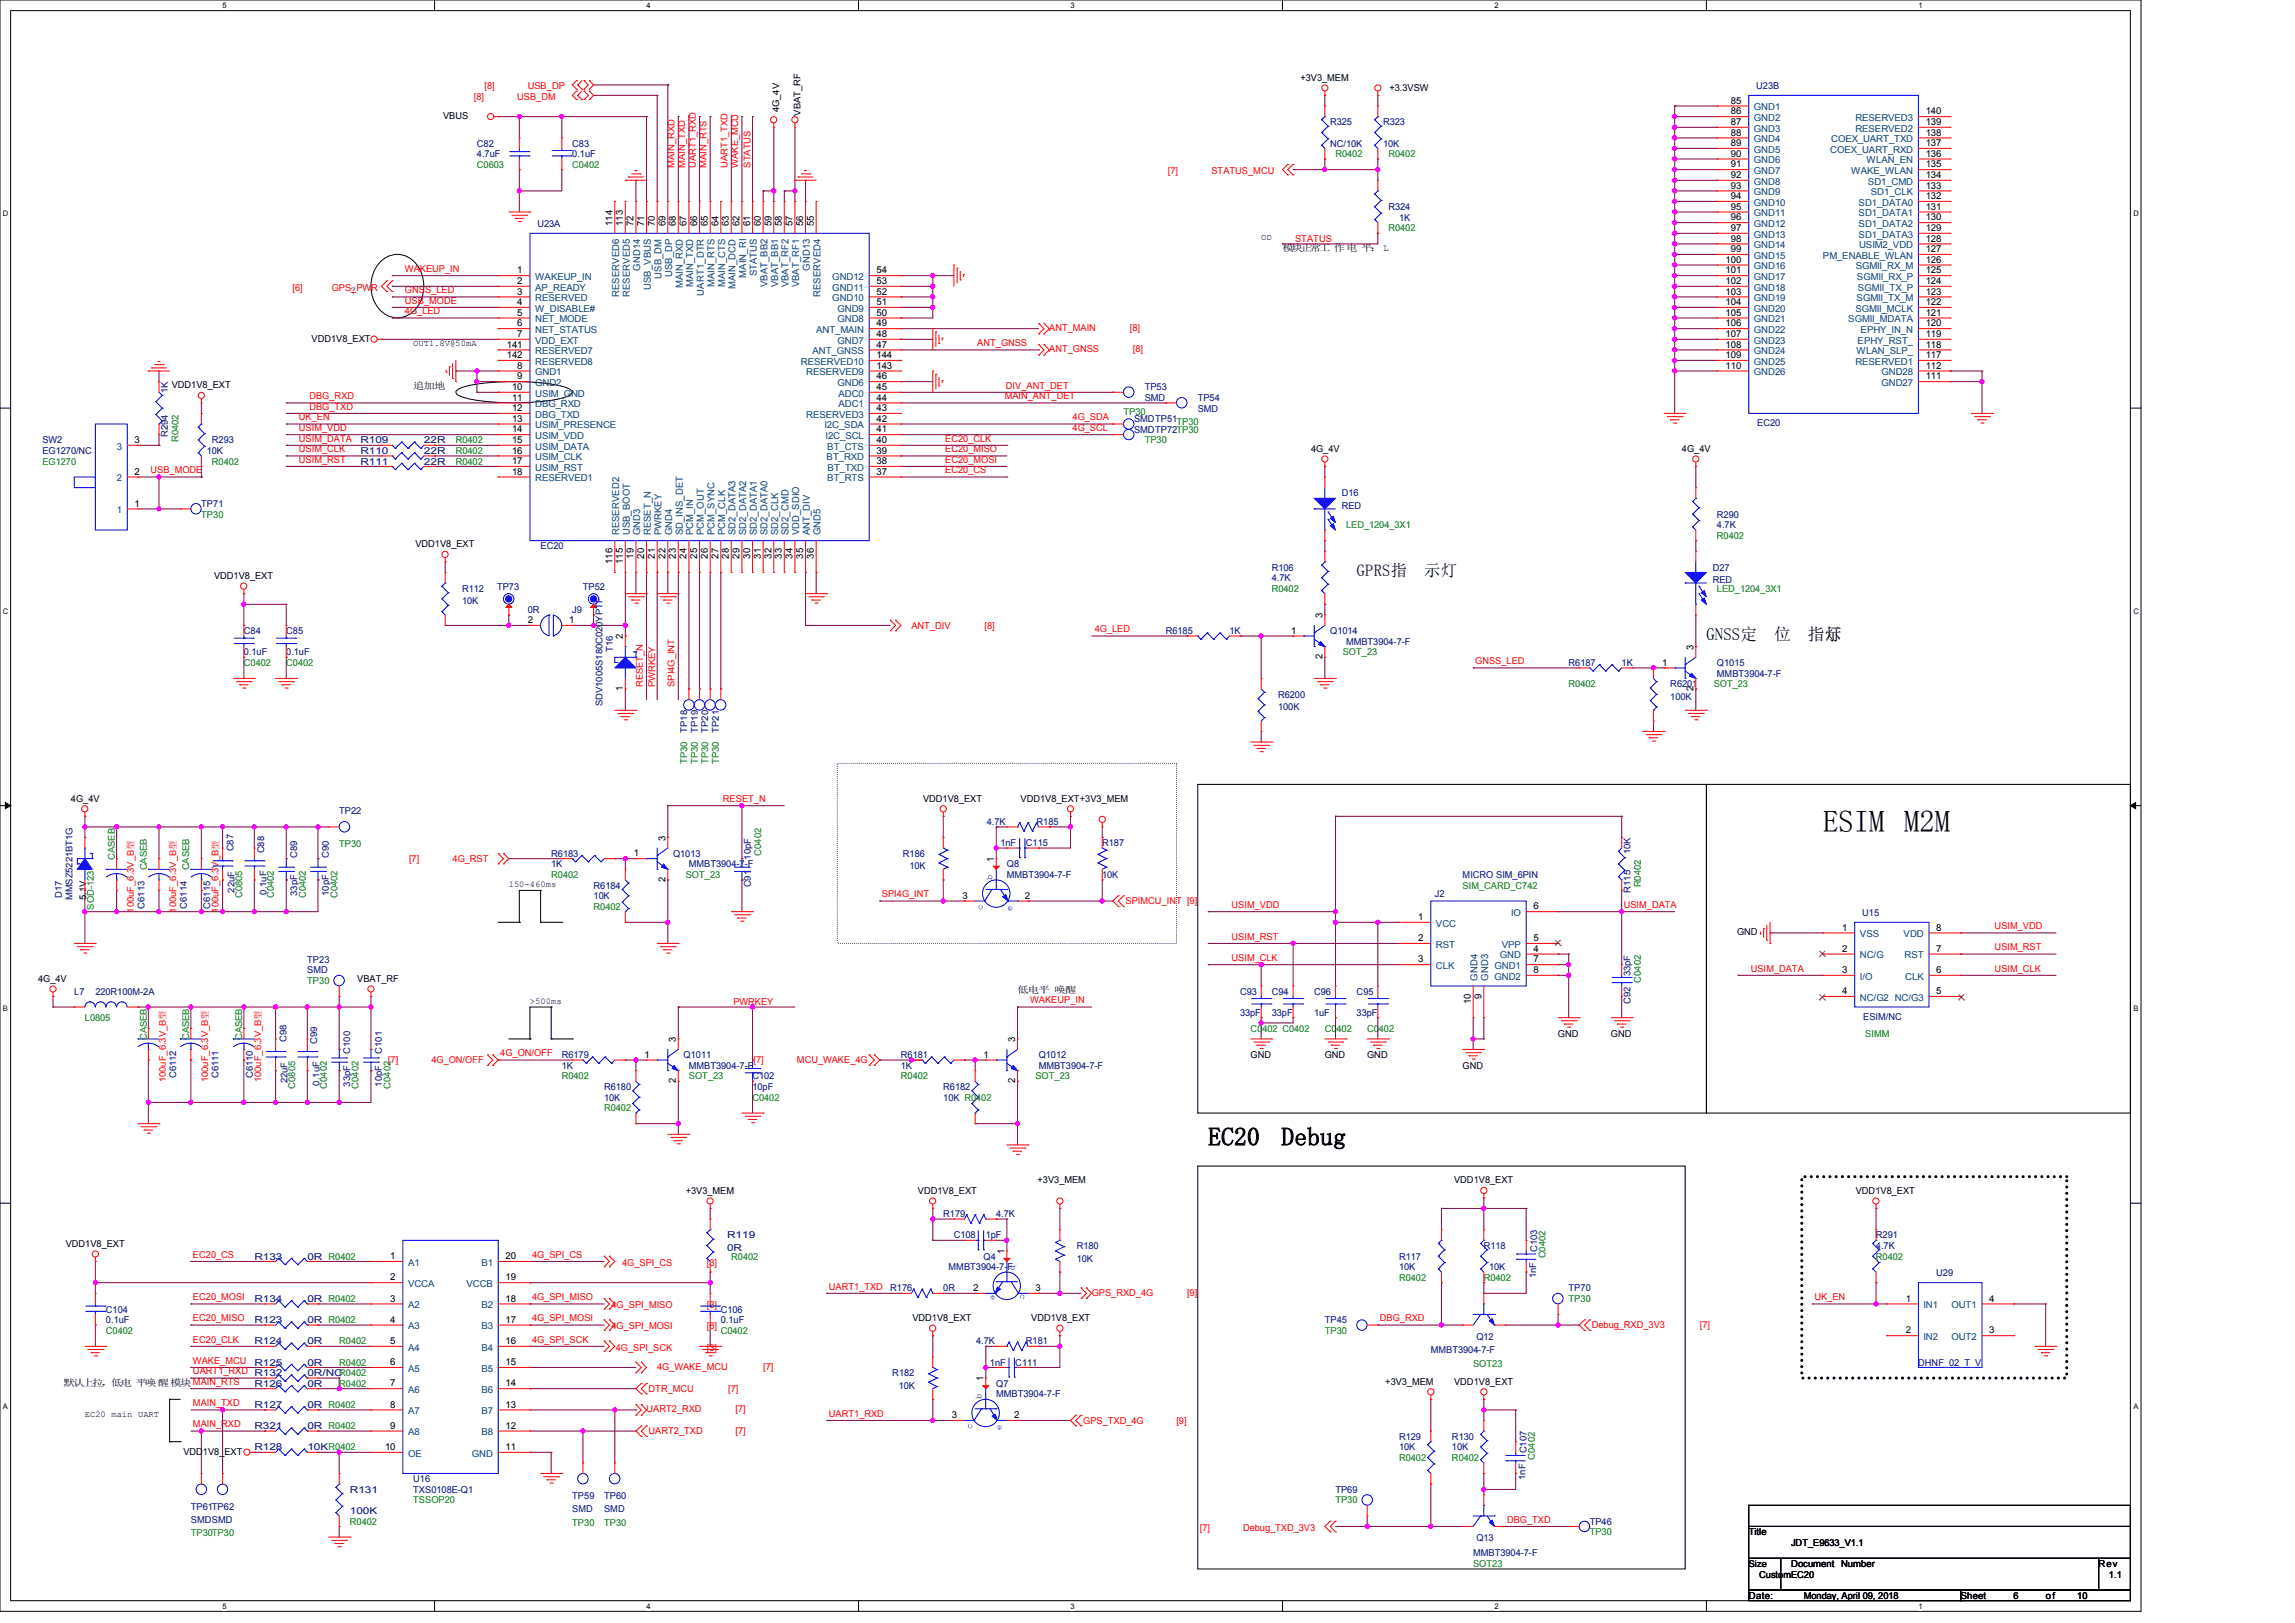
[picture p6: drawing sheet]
<svg xmlns="http://www.w3.org/2000/svg" width="297mm" height="210mm" viewBox="0 0 297 210" stroke-linecap="round" stroke-linejoin="round" font-family="sans-serif">
<defs><g id="words">
<text font-size="4" x="235.9" y="107.7">ESIM M2M</text>
<g font-size="3.3">
<text x="156.4" y="148.2">EC20</text>
<text x="165.8" y="148.2">Debug</text>
</g>
<g font-size="2.2">
<text x="220.8" y="82.8">GNSS定</text>
<text x="229.6" y="82.8">位</text>
<text x="234" y="82.8">指示</text>
<text x="236.2" y="82.8">灯</text>
</g>
<g font-size="2.1">
<text x="175.6" y="74.5">GPRS指</text>
<text x="184.3" y="74.5">示灯</text>
</g>
<g font-size="1.2" fill="#f00">
<text x="62.7" y="11.6">[8]</text>
<text x="68.3" y="11.6">USB_DP</text>
<text x="61.3" y="12.9">[8]</text>
<text x="66.9" y="12.9">USB_DM</text>
<text x="87.3" y="21.7" transform="rotate(-90 87.3 21.7)">MAIN_RXD</text>
<text x="88.7" y="21.7" transform="rotate(-90 88.7 21.7)">MAIN_TXD</text>
<text x="90" y="21.7" transform="rotate(-90 90 21.7)">UART1_RXD</text>
<text x="91.4" y="21.7" transform="rotate(-90 91.4 21.7)">MAIN_RTS</text>
<text x="94.1" y="21.7" transform="rotate(-90 94.1 21.7)">UART1_TXD</text>
<text x="95.5" y="21.7" transform="rotate(-90 95.5 21.7)">WAKE_MCU</text>
<text x="97.1" y="21.7" transform="rotate(-90 97.1 21.7)">STATUS</text>
<text x="151.1" y="22.5">[7]</text>
<text x="156.8" y="22.5">STATUS_MCU</text>
<text x="52.4" y="35.2">WAKEUP_IN</text>
<text x="167.6" y="31.3">STATUS</text>
<text x="37.9" y="37.6">[6]</text>
<text x="42.9" y="37.6">GPS_PWR</text>
<text x="52.4" y="39.3">USB_MODE</text>
<text x="52.4" y="37.9">GNSS_LED</text>
<text x="52.4" y="40.7">4G_LED</text>
<text x="126.5" y="44.8">ANT_GNSS</text>
<text x="135.8" y="42.8">ANT_MAIN</text>
<text x="135.8" y="45.6">ANT_GNSS</text>
<text x="146.2" y="42.8">[8]</text>
<text x="146.6" y="45.6">[8]</text>
<text x="40" y="51.6">DBG_RXD</text>
<text x="40" y="53">DBG_TXD</text>
<text x="130" y="51.6">MAIN_ANT_DET</text>
<text x="130.2" y="50.3">DIV_ANT_DET</text>
<text x="38.7" y="57.1">USIM_DATA</text>
<text x="38.7" y="58.5">USIM_CLK</text>
<text x="38.7" y="59.9">USIM_RST</text>
<text x="38.7" y="55.8">USIM_VDD</text>
<text x="38.7" y="54.4">UK_EN</text>
<text x="122.3" y="58.5">EC20_MISO</text>
<text x="122.3" y="59.9">EC20_MOSI</text>
<text x="122.3" y="57.1">EC20_CLK</text>
<text x="138.8" y="54.4">4G_SDA</text>
<text x="138.8" y="55.8">4G_SCL</text>
<text x="19.5" y="61.2">USB_MODE</text>
<text x="122.3" y="61.2">EC20_CS</text>
<text x="118" y="81.4">ANT_DIV</text>
<text x="127.4" y="81.4">[8]</text>
<text x="141.7" y="81.8">4G_LED</text>
<text x="83.2" y="88.9" transform="rotate(-90 83.2 88.9)">RESET_N</text>
<text x="84.8" y="88.9" transform="rotate(-90 84.8 88.9)">PWRKEY</text>
<text x="87.3" y="88.9" transform="rotate(-90 87.3 88.9)">SPI4G_INT</text>
<text x="190.9" y="85.9">GNSS_LED</text>
<text x="93.6" y="103.8">RESET_N</text>
<text x="52.9" y="111.5">[7]</text>
<text x="58.6" y="111.5">4G_RST</text>
<text x="17.3" y="118.1" transform="rotate(-90 17.3 118.1)">100uF_6.3V_B型</text>
<text x="22.8" y="118.1" transform="rotate(-90 22.8 118.1)">100uF_6.3V_B型</text>
<text x="28.3" y="118.1" transform="rotate(-90 28.3 118.1)">100uF_6.3V_B型</text>
<text x="114.1" y="116.1">SPI4G_INT</text>
<text x="145.7" y="117">SPIMCU_INT [9]</text>
<text x="159.4" y="117.5">USIM_VDD</text>
<text x="210.1" y="117.5">USIM_DATA</text>
<text x="159.4" y="121.6">USIM_RST</text>
<text x="159.4" y="124.3">USIM_CLK</text>
<text x="226.6" y="125.7">USIM_DATA</text>
<text x="258.1" y="123">USIM_RST</text>
<text x="258.1" y="125.7">USIM_CLK</text>
<text x="258.1" y="120.2">USIM_VDD</text>
<text x="94.9" y="130">PWRKEY</text>
<text x="133.3" y="129.8">WAKEUP_IN</text>
<text x="50.2" y="137.6">[7]</text>
<text x="55.8" y="137.6">4G_ON/OFF</text>
<text x="64.7" y="136.7">4G_ON/OFF</text>
<text x="97.5" y="137.6">[7]</text>
<text x="103.1" y="137.6">MCU_WAKE_4G</text>
<text x="21.4" y="140" transform="rotate(-90 21.4 140)">100uF_6.3V_B型</text>
<text x="26.9" y="140" transform="rotate(-90 26.9 140)">100uF_6.3V_B型</text>
<text x="33.8" y="140" transform="rotate(-90 33.8 140)">100uF_6.3V_B型</text>
<text x="25" y="162.7">EC20_CS</text>
<text x="68.9" y="162.7">4G_SPI_CS</text>
<text x="80.5" y="163.8">4G_SPI_CS</text>
<text x="91.5" y="163.8">[3]</text>
<text x="107.3" y="166.9">UART1_TXD</text>
<text x="141.3" y="167.6">GPS_RXD_4G</text>
<text x="153.6" y="167.6">[9]</text>
<text x="25" y="171">EC20_MISO</text>
<text x="25" y="168.2">EC20_MOSI</text>
<text x="25" y="173.7">EC20_CLK</text>
<text x="68.9" y="171">4G_SPI_MOSI</text>
<text x="68.9" y="168.2">4G_SPI_MISO</text>
<text x="68.9" y="173.7">4G_SPI_SCK</text>
<text x="79.1" y="172">4G_SPI_MOSI</text>
<text x="79.1" y="169.3">4G_SPI_MISO</text>
<text x="91.5" y="172">[3]</text>
<text x="91.5" y="169.3">[3]</text>
<text x="178.6" y="171">DBG_RXD</text>
<text x="206" y="171.9">Debug_RXD_3V3</text>
<text x="220" y="171.9">[7]</text>
<text x="234.8" y="168.2">UK_EN</text>
<text x="25" y="176.4">WAKE_MCU</text>
<text x="25" y="177.8">UART1_RXD R132</text>
<text x="79.7" y="174.8">4G_SPI_SCK</text>
<text x="85" y="177.2">4G_WAKE_MCU</text>
<text x="91.5" y="174.8">[3]</text>
<text x="98.8" y="177.2">[7]</text>
<text x="25" y="184.7">MAIN_RXD</text>
<text x="25" y="181.9">MAIN_TXD</text>
<text x="83.7" y="182.7">UART2_RXD</text>
<text x="83.9" y="185.6">UART2_TXD</text>
<text x="83.9" y="180.1">DTR_MCU</text>
<text x="94.2" y="180.1">[7]</text>
<text x="95.2" y="182.7">[7]</text>
<text x="95.2" y="185.6">[7]</text>
<text x="107.3" y="183.3">UART1_RXD</text>
<text x="140.2" y="184.2">GPS_TXD_4G</text>
<text x="152.2" y="184.2">[9]</text>
<text x="195" y="197">DBG_TXD</text>
<text x="155.3" y="198.1">[7]</text>
<text x="160.9" y="198.1">Debug_TXD_3V3</text>
</g>
<g font-size="1.2">
<text x="168.3" y="10.5">+3V3_MEM</text>
<text x="179.8" y="11.8">+3.3VSW</text>
<text x="57.3" y="15.4">VBUS</text>
<text x="100.9" y="14.5" transform="rotate(-90 100.9 14.5)">4G_4V</text>
<text x="103.6" y="15" transform="rotate(-90 103.6 15)">VBAT_RF</text>
<text x="224" y="13.4">85</text>
<text x="224" y="14.8">86</text>
<text x="224" y="16.2">87</text>
<text x="224" y="17.5">88</text>
<text x="249.2" y="17.5">138</text>
<text x="249.2" y="16.2">139</text>
<text x="249.2" y="14.8">140</text>
<text x="224" y="18.9">89</text>
<text x="224" y="20.3">90</text>
<text x="224" y="21.7">91</text>
<text x="224" y="23">92</text>
<text x="249.2" y="23">134</text>
<text x="249.2" y="21.7">135</text>
<text x="249.2" y="20.3">136</text>
<text x="249.2" y="18.9">137</text>
<text x="79.3" y="29.2" transform="rotate(-90 79.3 29.2)">114</text>
<text x="80.6" y="29.2" transform="rotate(-90 80.6 29.2)">113</text>
<text x="82" y="29.2" transform="rotate(-90 82 29.2)">72</text>
<text x="83.4" y="29.2" transform="rotate(-90 83.4 29.2)">71</text>
<text x="84.7" y="29.2" transform="rotate(-90 84.7 29.2)">70</text>
<text x="86.1" y="29.2" transform="rotate(-90 86.1 29.2)">69</text>
<text x="87.5" y="29.2" transform="rotate(-90 87.5 29.2)">68</text>
<text x="88.9" y="29.2" transform="rotate(-90 88.9 29.2)">67</text>
<text x="90.2" y="29.2" transform="rotate(-90 90.2 29.2)">66</text>
<text x="91.6" y="29.2" transform="rotate(-90 91.6 29.2)">65</text>
<text x="93" y="29.2" transform="rotate(-90 93 29.2)">64</text>
<text x="94.3" y="29.2" transform="rotate(-90 94.3 29.2)">63</text>
<text x="95.7" y="29.2" transform="rotate(-90 95.7 29.2)">62</text>
<text x="97.1" y="29.2" transform="rotate(-90 97.1 29.2)">61</text>
<text x="98.5" y="29.2" transform="rotate(-90 98.5 29.2)">60</text>
<text x="99.8" y="29.2" transform="rotate(-90 99.8 29.2)">59</text>
<text x="101.2" y="29.2" transform="rotate(-90 101.2 29.2)">58</text>
<text x="102.6" y="29.2" transform="rotate(-90 102.6 29.2)">57</text>
<text x="103.9" y="29.2" transform="rotate(-90 103.9 29.2)">56</text>
<text x="105.3" y="29.2" transform="rotate(-90 105.3 29.2)">55</text>
<text x="224" y="24.4">93</text>
<text x="224" y="25.8">94</text>
<text x="224" y="27.1">95</text>
<text x="224" y="28.5">96</text>
<text x="224" y="29.9">97</text>
<text x="249.2" y="29.9">129</text>
<text x="249.2" y="28.5">130</text>
<text x="249.2" y="27.1">131</text>
<text x="249.2" y="25.8">132</text>
<text x="249.2" y="24.4">133</text>
<text x="66.9" y="35.4">1</text>
<text x="113.4" y="35.4">54</text>
<text x="166" y="32.5">模块正常工 作电 平：L</text>
<text x="223.3" y="34">100</text>
<text x="223.3" y="35.4">101</text>
<text x="224" y="31.3">98</text>
<text x="224" y="32.6">99</text>
<text x="249.2" y="35.4">125</text>
<text x="249.2" y="34">126</text>
<text x="249.2" y="32.6">127</text>
<text x="249.2" y="31.3">128</text>
<text x="45.3" y="38">？</text>
<text x="66.9" y="36.7">2</text>
<text x="66.9" y="38.1">3</text>
<text x="66.9" y="39.5">4</text>
<text x="66.9" y="40.9">5</text>
<text x="113.4" y="40.9">50</text>
<text x="113.4" y="39.5">51</text>
<text x="113.4" y="38.1">52</text>
<text x="113.4" y="36.7">53</text>
<text x="223.3" y="36.7">102</text>
<text x="223.3" y="38.1">103</text>
<text x="223.3" y="39.5">104</text>
<text x="223.3" y="40.9">105</text>
<text x="249.2" y="40.9">121</text>
<text x="249.2" y="39.5">122</text>
<text x="249.2" y="38.1">123</text>
<text x="249.2" y="36.7">124</text>
<text x="40.3" y="44.2">VDD1V8_EXT</text>
<text x="65.6" y="45">141</text>
<text x="65.6" y="46.3">142</text>
<text x="66.9" y="42.2">6</text>
<text x="66.9" y="43.6">7</text>
<text x="66.9" y="47.7">8</text>
<text x="113.4" y="45">47</text>
<text x="113.4" y="43.6">48</text>
<text x="113.4" y="42.2">49</text>
<text x="113.4" y="47.7">143</text>
<text x="113.4" y="46.3">144</text>
<text x="223.3" y="42.2">106</text>
<text x="223.3" y="43.6">107</text>
<text x="223.3" y="45">108</text>
<text x="223.3" y="46.3">109</text>
<text x="223.3" y="47.7">110</text>
<text x="249.2" y="47.7">112</text>
<text x="249.2" y="46.3">117</text>
<text x="249.2" y="45">118</text>
<text x="249.2" y="43.6">119</text>
<text x="249.2" y="42.2">120</text>
<text x="22.2" y="50.2">VDD1V8_EXT</text>
<text x="53.5" y="50.4">追加地</text>
<text x="66.3" y="50.5">10</text>
<text x="66.3" y="51.8">11</text>
<text x="66.3" y="53.2">12</text>
<text x="66.9" y="49.1">9</text>
<text x="113.4" y="53.2">43</text>
<text x="113.4" y="51.8">44</text>
<text x="113.4" y="50.5">45</text>
<text x="113.4" y="49.1">46</text>
<text x="249.2" y="49.1">111</text>
<text x="17.4" y="57.3">3</text>
<text x="66.3" y="54.6">13</text>
<text x="66.3" y="55.9">14</text>
<text x="66.3" y="57.3">15</text>
<text x="66.3" y="58.7">16</text>
<text x="113.4" y="58.7">39</text>
<text x="113.4" y="57.3">40</text>
<text x="113.4" y="55.9">41</text>
<text x="113.4" y="54.6">42</text>
<text x="169.7" y="58.5">4G_4V</text>
<text x="217.7" y="58.5">4G_4V</text>
<text x="17.4" y="65.6">1</text>
<text x="17.4" y="61.4">2</text>
<text x="66.3" y="60.1">17</text>
<text x="66.3" y="61.4">18</text>
<text x="113.4" y="61.4">37</text>
<text x="113.4" y="60.1">38</text>
<text x="53.8" y="70.8">VDD1V8_EXT</text>
<text x="27.7" y="74.9">VDD1V8_EXT</text>
<text x="79.3" y="73" transform="rotate(-90 79.3 73)">116</text>
<text x="80.6" y="73" transform="rotate(-90 80.6 73)">115</text>
<text x="82" y="72.3" transform="rotate(-90 82 72.3)">19</text>
<text x="83.4" y="72.3" transform="rotate(-90 83.4 72.3)">20</text>
<text x="84.7" y="72.3" transform="rotate(-90 84.7 72.3)">21</text>
<text x="86.1" y="72.3" transform="rotate(-90 86.1 72.3)">22</text>
<text x="87.5" y="72.3" transform="rotate(-90 87.5 72.3)">23</text>
<text x="88.9" y="72.3" transform="rotate(-90 88.9 72.3)">24</text>
<text x="90.2" y="72.3" transform="rotate(-90 90.2 72.3)">25</text>
<text x="91.6" y="72.3" transform="rotate(-90 91.6 72.3)">26</text>
<text x="93" y="72.3" transform="rotate(-90 93 72.3)">27</text>
<text x="94.3" y="72.3" transform="rotate(-90 94.3 72.3)">28</text>
<text x="95.7" y="72.3" transform="rotate(-90 95.7 72.3)">29</text>
<text x="97.1" y="72.3" transform="rotate(-90 97.1 72.3)">30</text>
<text x="98.5" y="72.3" transform="rotate(-90 98.5 72.3)">31</text>
<text x="99.8" y="72.3" transform="rotate(-90 99.8 72.3)">32</text>
<text x="101.2" y="72.3" transform="rotate(-90 101.2 72.3)">33</text>
<text x="102.6" y="72.3" transform="rotate(-90 102.6 72.3)">34</text>
<text x="103.9" y="72.3" transform="rotate(-90 103.9 72.3)">35</text>
<text x="105.3" y="72.3" transform="rotate(-90 105.3 72.3)">36</text>
<text x="68.3" y="80.6">2</text>
<text x="73.7" y="80.6">1</text>
<text x="80.6" y="82.7" transform="rotate(-90 80.6 82.7)">2</text>
<text x="167.1" y="82">1</text>
<text x="171.1" y="80" transform="rotate(-90 171.1 80)">3</text>
<text x="80.6" y="89.4" transform="rotate(-90 80.6 89.4)">1</text>
<text x="171.1" y="85.3" transform="rotate(-90 171.1 85.3)">2</text>
<text x="215.1" y="86.1">1</text>
<text x="219.2" y="89.4" transform="rotate(-90 219.2 89.4)">2</text>
<text x="219.2" y="84.1" transform="rotate(-90 219.2 84.1)">3</text>
<text x="9.2" y="103.7">4G_4V</text>
<text x="119.5" y="103.7">VDD1V8_EXT</text>
<text x="132.1" y="103.7">VDD1V8_EXT+3V3_MEM</text>
<text x="82" y="110.8">1</text>
<text x="86.1" y="108.8" transform="rotate(-90 86.1 108.8)">3</text>
<text x="128.6" y="111.5" transform="rotate(-90 128.6 111.5)">1</text>
<text x="11.2" y="116.5" transform="rotate(-90 11.2 116.5)">5.1V</text>
<text x="86.1" y="114.1" transform="rotate(-90 86.1 114.1)">2</text>
<text x="124.6" y="116.3">3</text>
<text x="132.6" y="116.3">2</text>
<text x="183.5" y="119">1</text>
<text x="198.4" y="117.7">6</text>
<text x="183.5" y="124.5">3</text>
<text x="183.5" y="121.8">2</text>
<text x="198.4" y="123.1">4</text>
<text x="198.4" y="121.8">5</text>
<text x="198.4" y="124.5">7</text>
<text x="198.4" y="125.9">8</text>
<text x="224.8" y="121">GND</text>
<text x="238.4" y="120.4">1</text>
<text x="238.4" y="123.1">2</text>
<text x="238.4" y="125.9">3</text>
<text x="250.6" y="125.9">6</text>
<text x="250.6" y="123.1">7</text>
<text x="250.6" y="120.4">8</text>
<text x="4.9" y="127">4G_4V</text>
<text x="46.2" y="127">VBAT_RF</text>
<text x="131.7" y="128.5">低电平 唤醒</text>
<text x="190.3" y="129.9" transform="rotate(-90 190.3 129.9)">10</text>
<text x="191.7" y="129.2" transform="rotate(-90 191.7 129.2)">9</text>
<text x="238.4" y="128.6">4</text>
<text x="250.6" y="128.6">5</text>
<text x="83.4" y="136.9">1</text>
<text x="87.5" y="134.8" transform="rotate(-90 87.5 134.8)">3</text>
<text x="127.3" y="136.9">1</text>
<text x="131.4" y="134.8" transform="rotate(-90 131.4 134.8)">3</text>
<text x="161.9" y="136.9">GND</text>
<text x="171.4" y="136.9">GND</text>
<text x="176.9" y="136.9">GND</text>
<text x="201.6" y="134.2">GND</text>
<text x="208.5" y="134.2">GND</text>
<text x="87.5" y="140.2" transform="rotate(-90 87.5 140.2)">2</text>
<text x="131.4" y="140.2" transform="rotate(-90 131.4 140.2)">2</text>
<text x="189.3" y="138.3">GND</text>
<text x="88.7" y="154.5">+3V3_MEM</text>
<text x="118.8" y="154.5">VDD1V8_EXT</text>
<text x="134.3" y="153.1">+3V3_MEM</text>
<text x="188.2" y="153.1">VDD1V8_EXT</text>
<text x="240.2" y="154.5">VDD1V8_EXT</text>
<text x="8.5" y="161.3">VDD1V8_EXT</text>
<text x="50.5" y="162.9">1</text>
<text x="50.5" y="165.7">2</text>
<text x="65.4" y="165.7">19</text>
<text x="65.4" y="162.9">20</text>
<text x="125.9" y="167">2</text>
<text x="130" y="162.3" transform="rotate(-90 130 162.3)">1</text>
<text x="134" y="167">3</text>
<text x="50.5" y="168.4">3</text>
<text x="50.5" y="171.2">4</text>
<text x="50.5" y="173.9">5</text>
<text x="65.4" y="173.9">16</text>
<text x="65.4" y="171.2">17</text>
<text x="65.4" y="168.4">18</text>
<text x="118.1" y="170.9">VDD1V8_EXT</text>
<text x="133.4" y="170.9">VDD1V8_EXT</text>
<text x="246.6" y="168.4">1</text>
<text x="246.6" y="172.5">2</text>
<text x="257.4" y="172.5">3</text>
<text x="257.4" y="168.4">4</text>
<text x="8.2" y="179.3">默认上拉，低电 平唤醒模块MAIN_RTS</text>
<text x="50.5" y="176.6">6</text>
<text x="50.5" y="179.4">7</text>
<text x="65.4" y="179.4">14</text>
<text x="65.4" y="176.6">15</text>
<text x="127.3" y="178.7" transform="rotate(-90 127.3 178.7)">1</text>
<text x="179.3" y="179.2">+3V3_MEM</text>
<text x="188.2" y="179.2">VDD1V8_EXT</text>
<text x="50.5" y="182.1">8</text>
<text x="50.5" y="184.9">9</text>
<text x="65.4" y="184.9">12</text>
<text x="65.4" y="182.1">13</text>
<text x="123.2" y="183.5">3</text>
<text x="131.2" y="183.5">2</text>
<text x="23.7" y="188.2">VDD1V8_EXT</text>
<text x="49.8" y="187.6">10</text>
<text x="65.4" y="187.6">11</text>
<text x="226.3" y="202.7">Size</text>
<text x="226.3" y="198.6">Title</text>
<text x="231.8" y="200">JDT_E9633_V1.1</text>
<text x="231.8" y="202.8">Document</text>
<text x="238.3" y="202.8">Number</text>
<text x="271.6" y="202.8">Rev</text>
<text x="226.3" y="206.9">Date:</text>
<text x="227.7" y="204.1">CustomEC20</text>
<text x="233.4" y="206.9">Monday, April 09, 2018</text>
<text x="253.7" y="206.9">Sheet</text>
<text x="260.6" y="206.9">6</text>
<text x="264.7" y="206.9">of</text>
<text x="268.8" y="206.9">10</text>
<text x="272.9" y="204.1">1.1</text>
</g>
<g font-size="1.2" fill="#000080">
<text x="227.3" y="11.6">U23B</text>
<text x="172.1" y="16.2">R325</text>
<text x="179" y="16.2">R323</text>
<text x="61.7" y="19">C82</text>
<text x="61.7" y="20.3">4.7uF</text>
<text x="74.1" y="19">C83</text>
<text x="74.1" y="20.3">0.1uF</text>
<text x="172.1" y="19">NC/10K</text>
<text x="179" y="19">10K</text>
<text x="69.5" y="29.4">U23A</text>
<text x="179.7" y="27.2">R324</text>
<text x="181" y="28.6">1K</text>
<text x="21.7" y="50.9" transform="rotate(-90 21.7 50.9)">1K</text>
<text x="148.1" y="50.5">TP53</text>
<text x="148.1" y="51.9">SMD</text>
<text x="155" y="51.9">TP54</text>
<text x="155" y="53.3">SMD</text>
<text x="5.5" y="57.4">SW2</text>
<text x="5.5" y="58.7">EG1270/NC</text>
<text x="21.7" y="56.5" transform="rotate(-90 21.7 56.5)">R294</text>
<text x="26.8" y="58.7">10K</text>
<text x="27.4" y="57.4">R293</text>
<text x="46.6" y="57.4">R109</text>
<text x="46.6" y="58.7">R110</text>
<text x="54.9" y="57.4">22R</text>
<text x="54.9" y="58.7">22R</text>
<text x="146.8" y="54.6">SMDTP51</text>
<text x="146.8" y="56">SMDTP72TP30</text>
<text x="227.4" y="55.2">EC20</text>
<text x="26.1" y="65.6">TP71</text>
<text x="46.6" y="60.1">R111</text>
<text x="54.9" y="60.1">22R</text>
<text x="173.6" y="64.2">D16</text>
<text x="173.6" y="65.9">RED</text>
<text x="70" y="71.1">EC20</text>
<text x="222.2" y="67">R290</text>
<text x="222.2" y="68.3">4.7K</text>
<text x="59.8" y="76.6">R112</text>
<text x="64.3" y="76.3">TP73</text>
<text x="75.4" y="76.3">TP52</text>
<text x="164.6" y="73.8">R106</text>
<text x="164.6" y="75.2">4.7K</text>
<text x="221.6" y="73.8">D27</text>
<text x="221.6" y="75.5">RED</text>
<text x="31.6" y="82">C84</text>
<text x="37" y="82">C85</text>
<text x="59.8" y="78.2">10K</text>
<text x="68.3" y="79.3">0R</text>
<text x="74.1" y="79.3">J9</text>
<text x="150.9" y="82">R6185</text>
<text x="159.1" y="82">1K</text>
<text x="172.1" y="82">Q1014</text>
<text x="174.2" y="83.4">MMBT3904-7-F</text>
<text x="31.6" y="84.8">0.1uF</text>
<text x="37" y="84.8">0.1uF</text>
<text x="79.3" y="84.3" transform="rotate(-90 79.3 84.3)">T16</text>
<text x="203" y="86.2">R6187</text>
<text x="209.9" y="86.2">1K</text>
<text x="216.2" y="88.9">R6201</text>
<text x="222.2" y="86.2">Q1015</text>
<text x="222.2" y="87.5">MMBT3904-7-F</text>
<text x="78" y="91.4" transform="rotate(-90 78 91.4)">SDV1005S180C020YPTF</text>
<text x="88.9" y="94.8" transform="rotate(-90 88.9 94.8)">TP18</text>
<text x="90.3" y="94.8" transform="rotate(-90 90.3 94.8)">TP19</text>
<text x="91.7" y="94.8" transform="rotate(-90 91.7 94.8)">TP20</text>
<text x="93" y="94.8" transform="rotate(-90 93 94.8)">TP21</text>
<text x="165.4" y="90.3">R6200</text>
<text x="165.4" y="91.9">100K</text>
<text x="216.2" y="90.6">100K</text>
<text x="43.9" y="105.4">TP22</text>
<text x="127.7" y="106.7">4.7K</text>
<text x="134.1" y="106.7">R185</text>
<text x="30.2" y="110.2" transform="rotate(-90 30.2 110.2)">C87</text>
<text x="34.2" y="110.4" transform="rotate(-90 34.2 110.4)">C88</text>
<text x="38.5" y="111" transform="rotate(-90 38.5 111)">C89</text>
<text x="42.6" y="111" transform="rotate(-90 42.6 111)">C90</text>
<text x="71.3" y="110.8">R6183</text>
<text x="71.3" y="112.2">1K</text>
<text x="87.1" y="110.8">Q1013</text>
<text x="89.1" y="112.2">MMBT3904-7-F</text>
<text x="97.1" y="111.2" transform="rotate(-90 97.1 111.2)">10pF</text>
<text x="116.9" y="110.8">R186</text>
<text x="117.7" y="112.5">10K</text>
<text x="129.5" y="109.5">1nF</text>
<text x="130.3" y="112.2">Q8</text>
<text x="130.3" y="113.6">MMBT3904-7-F</text>
<text x="132.8" y="109.5">C115</text>
<text x="142.6" y="109.5">R187</text>
<text x="142.6" y="113.6">10K</text>
<text x="189.3" y="113.6">MICRO SIM_6PIN</text>
<text x="211" y="110.6" transform="rotate(-90 211 110.6)">10K</text>
<text x="8" y="116.2" transform="rotate(-90 8 116.2)">D17</text>
<text x="9.4" y="116.5" transform="rotate(-90 9.4 116.5)">MMSZ5221BT1G</text>
<text x="18.7" y="117.6" transform="rotate(-90 18.7 117.6)">C6113</text>
<text x="24.2" y="117.6" transform="rotate(-90 24.2 117.6)">C6114</text>
<text x="27.2" y="117.6" transform="rotate(-90 27.2 117.6)">C6115</text>
<text x="30.4" y="115.5" transform="rotate(-90 30.4 115.5)">22uF</text>
<text x="34.5" y="115.8" transform="rotate(-90 34.5 115.8)">0.1uF</text>
<text x="38.5" y="115.9" transform="rotate(-90 38.5 115.9)">33pF</text>
<text x="42.6" y="115.9" transform="rotate(-90 42.6 115.9)">10pF</text>
<text x="76.8" y="115">R6184</text>
<text x="76.8" y="116.3">10K</text>
<text x="97.1" y="114.8" transform="rotate(-90 97.1 114.8)">C91</text>
<text x="185.7" y="116.1">J2</text>
<text x="211" y="115.5" transform="rotate(-90 211 115.5)">R115</text>
<text x="241" y="118.5">U15</text>
<text x="39.8" y="124.6">TP23</text>
<text x="39.8" y="125.9">SMD</text>
<text x="9.6" y="128.7">L7</text>
<text x="12.3" y="128.7">220R100M-2A</text>
<text x="160.5" y="128.7">C93</text>
<text x="160.5" y="131.4">33pF</text>
<text x="164.6" y="128.7">C94</text>
<text x="164.6" y="131.4">33pF</text>
<text x="170.1" y="128.7">C96</text>
<text x="170.1" y="131.4">1uF</text>
<text x="175.6" y="128.7">C95</text>
<text x="175.6" y="131.4">33pF</text>
<text x="211" y="129.9" transform="rotate(-90 211 129.9)">C92</text>
<text x="211" y="126.3" transform="rotate(-90 211 126.3)">33pF</text>
<text x="241.1" y="132">ESIM/NC</text>
<text x="37.1" y="134.8" transform="rotate(-90 37.1 134.8)">C98</text>
<text x="41.1" y="135.1" transform="rotate(-90 41.1 135.1)">C99</text>
<text x="45.3" y="136.3" transform="rotate(-90 45.3 136.3)">C100</text>
<text x="49.4" y="136.3" transform="rotate(-90 49.4 136.3)">C101</text>
<text x="72.7" y="136.9">R6179</text>
<text x="88.5" y="136.9">Q1011</text>
<text x="116.6" y="136.9">R6181</text>
<text x="134.4" y="136.9">Q1012</text>
<text x="22.8" y="139.5" transform="rotate(-90 22.8 139.5)">C6112</text>
<text x="28.3" y="139.5" transform="rotate(-90 28.3 139.5)">C6111</text>
<text x="32.7" y="139.5" transform="rotate(-90 32.7 139.5)">C6110</text>
<text x="37.2" y="140.2" transform="rotate(-90 37.2 140.2)">22uF</text>
<text x="41.3" y="140.5" transform="rotate(-90 41.3 140.5)">0.1uF</text>
<text x="45.3" y="140.6" transform="rotate(-90 45.3 140.6)">33pF</text>
<text x="49.4" y="140.6" transform="rotate(-90 49.4 140.6)">10pF</text>
<text x="72.7" y="138.3">1K</text>
<text x="78.2" y="141">R6180</text>
<text x="78.2" y="142.4">10K</text>
<text x="89.1" y="138.3">MMBT3904-7-F</text>
<text x="97.4" y="139.7">C102</text>
<text x="97.4" y="141">10pF</text>
<text x="116.6" y="138.3">1K</text>
<text x="122.1" y="141">R6182</text>
<text x="122.1" y="142.4">10K R0402</text>
<text x="134.4" y="138.3">MMBT3904-7-F</text>
<text x="94.1" y="160.2">R119</text>
<text x="94.1" y="161.9">0R</text>
<text x="122.1" y="157.5">R179</text>
<text x="123.4" y="160.2">C108</text>
<text x="127.6" y="160.2">1pF</text>
<text x="128.9" y="157.5">4.7K</text>
<text x="139.4" y="161.6">R180</text>
<text x="192" y="161.6">R118</text>
<text x="198.9" y="162" transform="rotate(-90 198.9 162)">C103</text>
<text x="242.8" y="160.2">R291</text>
<text x="242.8" y="161.6">4.7K</text>
<text x="32.9" y="163">R133</text>
<text x="39.8" y="163">0R R0402</text>
<text x="115.2" y="167.1">R176</text>
<text x="122.1" y="167.1">0R</text>
<text x="122.8" y="164.3">MMBT3904-7-F</text>
<text x="127.3" y="163">Q4</text>
<text x="139.4" y="163.3">10K</text>
<text x="181" y="163">R117</text>
<text x="181" y="164.3">10K</text>
<text x="192.7" y="164.3">10K</text>
<text x="198.8" y="165.4" transform="rotate(-90 198.8 165.4)">1nF</text>
<text x="203" y="167.1">TP70</text>
<text x="250.6" y="165.2">U29</text>
<text x="13.7" y="169.8">C104</text>
<text x="13.7" y="171.2">0.1uF</text>
<text x="32.9" y="171.2">R123</text>
<text x="32.9" y="168.5">R134</text>
<text x="32.9" y="173.9">R124</text>
<text x="39.8" y="171.2">0R R0402</text>
<text x="39.8" y="168.5">0R R0402</text>
<text x="39.8" y="173.9">0R</text>
<text x="93.3" y="169.8">C106</text>
<text x="93.3" y="171.2">0.1uF</text>
<text x="126.3" y="173.9">4.7K</text>
<text x="132.8" y="173.9">R181</text>
<text x="171.4" y="171.2">TP45</text>
<text x="191.1" y="173.4">Q12</text>
<text x="32.9" y="176.7">R125</text>
<text x="32.9" y="179.4">R126</text>
<text x="39.8" y="178.1">0R/NCR0402</text>
<text x="39.8" y="176.7">0R</text>
<text x="39.8" y="179.4">0R</text>
<text x="115.5" y="178.1">R182</text>
<text x="116.3" y="179.7">10K</text>
<text x="128.1" y="176.7">1nF</text>
<text x="128.9" y="179.4">Q7</text>
<text x="131.4" y="176.7">C111</text>
<text x="185.2" y="175">MMBT3904-7-F</text>
<text x="248.2" y="176.7">DHNF_02_T_V</text>
<text x="32.9" y="182.2">R127</text>
<text x="32.9" y="184.9">R321</text>
<text x="39.8" y="182.2">0R R0402</text>
<text x="39.8" y="184.9">0R R0402</text>
<text x="128.9" y="180.8">MMBT3904-7-F</text>
<text x="32.9" y="187.7">R128</text>
<text x="39.8" y="187.7">10KR0402</text>
<text x="53.5" y="191.8">U16</text>
<text x="181" y="186.3">R129</text>
<text x="181" y="187.7">10K</text>
<text x="187.9" y="186.3">R130</text>
<text x="187.9" y="187.7">10K</text>
<text x="197.4" y="191.5" transform="rotate(-90 197.4 191.5)">1nF</text>
<text x="197.6" y="188" transform="rotate(-90 197.6 188)">C107</text>
<text x="24.7" y="195.3">TP61TP62</text>
<text x="24.7" y="197">SMDSMD</text>
<text x="45.3" y="193.1">R131</text>
<text x="45.3" y="195.9">100K</text>
<text x="53.5" y="193.1">TXS0108E-Q1</text>
<text x="74.1" y="194">TP59</text>
<text x="74.1" y="195.6">SMD</text>
<text x="78.2" y="194">TP60</text>
<text x="78.2" y="195.6">SMD</text>
<text x="172.8" y="193.1">TP69</text>
<text x="205.7" y="197.3">TP46</text>
<text x="190.6" y="201.4">MMBT3904-7-F</text>
<text x="191.1" y="199.5">Q13</text>
</g>
<g font-size="1.2" fill="#004080">
<text x="227" y="14.3">GND1</text>
<text x="227" y="15.7">GND2</text>
<text x="227" y="17">GND3</text>
<text x="240.1" y="17">RESERVED2</text>
<text x="240.1" y="15.7">RESERVED3</text>
<text x="227" y="18.4">GND4</text>
<text x="227" y="19.8">GND5</text>
<text x="227" y="21.1">GND6</text>
<text x="227" y="22.5">GND7</text>
<text x="227" y="23.9">GND8</text>
<text x="236.8" y="19.8">COEX_UART_RXD</text>
<text x="237" y="18.4">COEX_UART_TXD</text>
<text x="239.6" y="22.5">WAKE_WLAN</text>
<text x="241.6" y="21.1">WLAN_EN</text>
<text x="241.7" y="23.9">SD1_CMD</text>
<text x="227" y="25.3">GND9</text>
<text x="227" y="26.6">GND10</text>
<text x="227" y="28">GND11</text>
<text x="227" y="29.4">GND12</text>
<text x="240.5" y="29.4">SD1_DATA2</text>
<text x="240.5" y="28">SD1_DATA1</text>
<text x="240.5" y="26.6">SD1_DATA0</text>
<text x="242.1" y="25.3">SD1_CLK</text>
<text x="82.9" y="35.1" transform="rotate(-90 82.9 35.1)">GND14</text>
<text x="87" y="35.9" transform="rotate(-90 87 35.9)">USB_DP</text>
<text x="96.6" y="35.9" transform="rotate(-90 96.6 35.9)">MAIN_RI</text>
<text x="98" y="35.8" transform="rotate(-90 98 35.8)">STATUS</text>
<text x="104.8" y="35.1" transform="rotate(-90 104.8 35.1)">GND13</text>
<text x="227" y="30.8">GND13</text>
<text x="227" y="32.1">GND14</text>
<text x="227" y="33.5">GND15</text>
<text x="227" y="34.9">GND16</text>
<text x="235.9" y="33.5">PM_ENABLE_WLAN</text>
<text x="240.1" y="34.9">SGMII_RX_M</text>
<text x="240.5" y="30.8">SD1_DATA3</text>
<text x="240.6" y="32.1">USIM2_VDD</text>
<text x="69.3" y="36.2">WAKEUP_IN</text>
<text x="69.3" y="37.6">AP_READY</text>
<text x="69.3" y="39">RESERVED</text>
<text x="69.3" y="40.3">W_DISABLE#</text>
<text x="69.3" y="41.7">NET_MODE</text>
<text x="80.1" y="38.4" transform="rotate(-90 80.1 38.4)">RESERVED6</text>
<text x="81.5" y="38.4" transform="rotate(-90 81.5 38.4)">RESERVED5</text>
<text x="84.2" y="37.5" transform="rotate(-90 84.2 37.5)">USB_VBUS</text>
<text x="85.6" y="36.1" transform="rotate(-90 85.6 36.1)">USB_DM</text>
<text x="88.3" y="37.3" transform="rotate(-90 88.3 37.3)">MAIN_RXD</text>
<text x="89.7" y="37.2" transform="rotate(-90 89.7 37.2)">MAIN_TXD</text>
<text x="91.1" y="38.2" transform="rotate(-90 91.1 38.2)">UART1_DTR</text>
<text x="92.5" y="37.2" transform="rotate(-90 92.5 37.2)">MAIN_RTS</text>
<text x="93.8" y="37.2" transform="rotate(-90 93.8 37.2)">MAIN_CTS</text>
<text x="95.2" y="37.4" transform="rotate(-90 95.2 37.4)">MAIN_DCD</text>
<text x="99.3" y="37.1" transform="rotate(-90 99.3 37.1)">VBAT_BB2</text>
<text x="100.7" y="37.1" transform="rotate(-90 100.7 37.1)">VBAT_BB1</text>
<text x="102.1" y="37.2" transform="rotate(-90 102.1 37.2)">VBAT_RF2</text>
<text x="103.4" y="37.2" transform="rotate(-90 103.4 37.2)">VBAT_RF1</text>
<text x="106.2" y="38.4" transform="rotate(-90 106.2 38.4)">RESERVED4</text>
<text x="107.7" y="39">GND10</text>
<text x="107.7" y="37.6">GND11</text>
<text x="107.7" y="36.2">GND12</text>
<text x="108.4" y="41.7">GND8</text>
<text x="108.4" y="40.3">GND9</text>
<text x="227" y="36.2">GND17</text>
<text x="227" y="37.6">GND18</text>
<text x="227" y="39">GND19</text>
<text x="227" y="40.3">GND20</text>
<text x="227" y="41.7">GND21</text>
<text x="239.2" y="41.7">SGMII_MDATA</text>
<text x="240.1" y="40.3">SGMII_MCLK</text>
<text x="240.3" y="39">SGMII_TX_M</text>
<text x="240.3" y="36.2">SGMII_RX_P</text>
<text x="240.4" y="37.6">SGMII_TX_P</text>
<text x="69.3" y="43.1">NET_STATUS</text>
<text x="69.3" y="44.5">VDD_EXT</text>
<text x="69.3" y="45.8">RESERVED7</text>
<text x="69.3" y="47.2">RESERVED8</text>
<text x="103.6" y="47.2">RESERVED10</text>
<text x="105.2" y="45.8">ANT_GNSS</text>
<text x="105.6" y="43.1">ANT_MAIN</text>
<text x="108.4" y="44.5">GND7</text>
<text x="227" y="43.1">GND22</text>
<text x="227" y="44.5">GND23</text>
<text x="227" y="45.8">GND24</text>
<text x="227" y="47.2">GND25</text>
<text x="240.1" y="47.2">RESERVED1</text>
<text x="240.3" y="45.8">WLAN_SLP_</text>
<text x="240.4" y="44.5">EPHY_RST_</text>
<text x="240.8" y="43.1">EPHY_IN_N</text>
<text x="69.3" y="48.6">GND1</text>
<text x="69.3" y="50">GND2</text>
<text x="69.3" y="51.3">USIM_GND</text>
<text x="69.3" y="52.7">DBG_RXD</text>
<text x="104.3" y="48.6">RESERVED9</text>
<text x="108.4" y="50">GND6</text>
<text x="108.5" y="52.7">ADC1</text>
<text x="108.5" y="51.3">ADC0</text>
<text x="227" y="48.6">GND26</text>
<text x="243.5" y="50">GND27</text>
<text x="243.5" y="48.6">GND28</text>
<text x="15.1" y="58.2">3</text>
<text x="69.3" y="54.1">DBG_TXD</text>
<text x="69.3" y="55.4">USIM_PRESENCE</text>
<text x="69.3" y="56.8">USIM_VDD</text>
<text x="69.3" y="58.2">USIM_DATA</text>
<text x="69.3" y="59.6">USIM_CLK</text>
<text x="104.3" y="54.1">RESERVED3</text>
<text x="106.7" y="55.4">I2C_SDA</text>
<text x="106.8" y="56.8">I2C_SCL</text>
<text x="107" y="59.6">BT_RXD</text>
<text x="107.1" y="58.2">BT_CTS</text>
<text x="15.1" y="62.3">2</text>
<text x="69.3" y="60.9">USIM_RST</text>
<text x="69.3" y="62.3">RESERVED1</text>
<text x="107.1" y="62.3">BT_RTS</text>
<text x="107.1" y="60.9">BT_TXD</text>
<text x="15.1" y="66.4">1</text>
<text x="80.1" y="69.3" transform="rotate(-90 80.1 69.3)">RESERVED2</text>
<text x="81.5" y="69.3" transform="rotate(-90 81.5 69.3)">USB_BOOT</text>
<text x="82.9" y="69.3" transform="rotate(-90 82.9 69.3)">GND3</text>
<text x="84.2" y="69.3" transform="rotate(-90 84.2 69.3)">RESET_N</text>
<text x="85.6" y="69.3" transform="rotate(-90 85.6 69.3)">PWRKEY</text>
<text x="87" y="69.3" transform="rotate(-90 87 69.3)">GND4</text>
<text x="88.3" y="69.3" transform="rotate(-90 88.3 69.3)">SD_INS_DET</text>
<text x="89.7" y="69.3" transform="rotate(-90 89.7 69.3)">PCM_IN</text>
<text x="91.1" y="69.3" transform="rotate(-90 91.1 69.3)">PCM_OUT</text>
<text x="92.5" y="69.3" transform="rotate(-90 92.5 69.3)">PCM_SYNC</text>
<text x="93.8" y="69.3" transform="rotate(-90 93.8 69.3)">PCM_CLK</text>
<text x="95.2" y="69.3" transform="rotate(-90 95.2 69.3)">SD2_DATA3</text>
<text x="96.6" y="69.3" transform="rotate(-90 96.6 69.3)">SD2_DATA2</text>
<text x="98" y="69.3" transform="rotate(-90 98 69.3)">SD2_DATA1</text>
<text x="99.3" y="69.3" transform="rotate(-90 99.3 69.3)">SD2_DATA0</text>
<text x="100.7" y="69.3" transform="rotate(-90 100.7 69.3)">SD2_CLK</text>
<text x="102.1" y="69.3" transform="rotate(-90 102.1 69.3)">SD2_CMD</text>
<text x="103.4" y="69.3" transform="rotate(-90 103.4 69.3)">VDD_SDIO</text>
<text x="104.8" y="69.3" transform="rotate(-90 104.8 69.3)">ANT_DIV</text>
<text x="106.2" y="69.3" transform="rotate(-90 106.2 69.3)">GND5</text>
<text x="185.8" y="119.9">VCC</text>
<text x="195.6" y="118.5">IO</text>
<text x="185.8" y="125.4">CLK</text>
<text x="185.8" y="122.6">RST</text>
<text x="193.4" y="125.4">GND1</text>
<text x="194.1" y="124">GND</text>
<text x="194.3" y="122.6">VPP</text>
<text x="240.7" y="121.3">VSS</text>
<text x="240.7" y="124">NC/G</text>
<text x="246.3" y="121.3">VDD</text>
<text x="246.5" y="124">RST</text>
<text x="191.2" y="126.9" transform="rotate(-90 191.2 126.9)">GND4</text>
<text x="192.6" y="126.9" transform="rotate(-90 192.6 126.9)">GND3</text>
<text x="193.4" y="126.8">GND2</text>
<text x="240.7" y="126.8">I/O</text>
<text x="240.7" y="129.5">NC/G2 NC/G3</text>
<text x="246.6" y="126.8">CLK</text>
<text x="52.8" y="163.8">A1</text>
<text x="52.8" y="166.5">VCCA</text>
<text x="60.4" y="166.5">VCCB</text>
<text x="62.3" y="163.8">B1</text>
<text x="52.8" y="169.3">A2</text>
<text x="52.8" y="172">A3</text>
<text x="62.3" y="172">B3</text>
<text x="62.3" y="169.3">B2</text>
<text x="248.9" y="169.3">IN1</text>
<text x="248.9" y="173.4">IN2</text>
<text x="252.5" y="173.4">OUT2</text>
<text x="252.5" y="169.3">OUT1</text>
<text x="52.8" y="174.8">A4</text>
<text x="52.8" y="177.5">A5</text>
<text x="62.3" y="177.5">B5</text>
<text x="62.3" y="174.8">B4</text>
<text x="52.8" y="180.3">A6</text>
<text x="52.8" y="183">A7</text>
<text x="52.8" y="185.7">A8</text>
<text x="62.3" y="185.7">B8</text>
<text x="62.3" y="183">B7</text>
<text x="62.3" y="180.3">B6</text>
<text x="52.8" y="188.5">OE</text>
<text x="61.1" y="188.5">GND</text>
</g>
<g font-size="1.2" fill="#008000">
<text x="61.7" y="21.7">C0603</text>
<text x="74.1" y="21.7">C0402</text>
<text x="172.8" y="20.3">R0402</text>
<text x="179.7" y="20.3">R0402</text>
<text x="179.7" y="29.9">R0402</text>
<text x="145.4" y="53.7">TP30</text>
<text x="23.1" y="57.2" transform="rotate(-90 23.1 57.2)">R0402</text>
<text x="59" y="57.4">R0402</text>
<text x="59" y="58.7">R0402</text>
<text x="148.1" y="57.4">TP30</text>
<text x="152.2" y="55">TP30</text>
<text x="5.5" y="60.1">EG1270</text>
<text x="27.4" y="60.1">R0402</text>
<text x="59" y="60.1">R0402</text>
<text x="26.1" y="67">TP30</text>
<text x="174.2" y="68.3">LED_1204_3X1</text>
<text x="222.2" y="69.7">R0402</text>
<text x="164.6" y="76.6">R0402</text>
<text x="222.2" y="76.6">LED_1204_3X1</text>
<text x="31.6" y="86.2">C0402</text>
<text x="37" y="86.2">C0402</text>
<text x="173.8" y="84.8">SOT_23</text>
<text x="203" y="88.9">R0402</text>
<text x="221.8" y="88.9">SOT_23</text>
<text x="88.9" y="98.9" transform="rotate(-90 88.9 98.9)">TP30</text>
<text x="90.3" y="98.9" transform="rotate(-90 90.3 98.9)">TP30</text>
<text x="91.7" y="98.9" transform="rotate(-90 91.7 98.9)">TP30</text>
<text x="93" y="98.9" transform="rotate(-90 93 98.9)">TP30</text>
<text x="14.9" y="111.2" transform="rotate(-90 14.9 111.2)">CASEB</text>
<text x="19" y="112.6" transform="rotate(-90 19 112.6)">CASEB</text>
<text x="24.5" y="112.6" transform="rotate(-90 24.5 112.6)">CASEB</text>
<text x="43.9" y="109.6">TP30</text>
<text x="71.3" y="113.6">R0402</text>
<text x="88.7" y="113.6">SOT_23</text>
<text x="98.5" y="110.7" transform="rotate(-90 98.5 110.7)">C0402</text>
<text x="12.1" y="117.7" transform="rotate(-90 12.1 117.7)">SOD-123</text>
<text x="31.3" y="116.2" transform="rotate(-90 31.3 116.2)">C0805</text>
<text x="35.4" y="116.2" transform="rotate(-90 35.4 116.2)">C0402</text>
<text x="39.6" y="116.2" transform="rotate(-90 39.6 116.2)">C0402</text>
<text x="43.7" y="116.2" transform="rotate(-90 43.7 116.2)">C0402</text>
<text x="76.8" y="117.7">R0402</text>
<text x="189.3" y="115">SIM_CARD_C742</text>
<text x="212.4" y="114.8" transform="rotate(-90 212.4 114.8)">R0402</text>
<text x="39.8" y="127.3">TP30</text>
<text x="212.4" y="127.1" transform="rotate(-90 212.4 127.1)">C0402</text>
<text x="11" y="132.1">L0805</text>
<text x="19" y="134.6" transform="rotate(-90 19 134.6)">CASEB</text>
<text x="24.5" y="134.6" transform="rotate(-90 24.5 134.6)">CASEB</text>
<text x="31.3" y="134.6" transform="rotate(-90 31.3 134.6)">CASEB</text>
<text x="161.9" y="133.5">C0402 C0402</text>
<text x="171.4" y="133.5">C0402</text>
<text x="176.9" y="133.5">C0402</text>
<text x="241.4" y="134.2">SIMM</text>
<text x="38.2" y="140.9" transform="rotate(-90 38.2 140.9)">C0805</text>
<text x="42.3" y="140.9" transform="rotate(-90 42.3 140.9)">C0402</text>
<text x="46.4" y="140.9" transform="rotate(-90 46.4 140.9)">C0402</text>
<text x="50.5" y="140.9" transform="rotate(-90 50.5 140.9)">C0402</text>
<text x="72.7" y="139.7">R0402</text>
<text x="78.2" y="143.8">R0402</text>
<text x="89.1" y="139.7">SOT_23</text>
<text x="97.4" y="142.4">C0402</text>
<text x="116.6" y="139.7">R0402</text>
<text x="134" y="139.7">SOT_23</text>
<text x="94.6" y="163">R0402</text>
<text x="181" y="165.7">R0402</text>
<text x="192" y="165.7">R0402</text>
<text x="200" y="162.8" transform="rotate(-90 200 162.8)">C0402</text>
<text x="242.8" y="163">R0402</text>
<text x="13.7" y="172.6">C0402</text>
<text x="43.9" y="173.9">R0402</text>
<text x="93.3" y="172.6">C0402</text>
<text x="171.4" y="172.6">TP30</text>
<text x="203" y="168.5">TP30</text>
<text x="43.9" y="176.7">R0402</text>
<text x="43.9" y="179.4">R0402</text>
<text x="190.6" y="176.8">SOT23</text>
<text x="181" y="189">R0402</text>
<text x="187.9" y="189">R0402</text>
<text x="198.6" y="188.9" transform="rotate(-90 198.6 188.9)">C0402</text>
<text x="45.3" y="197.3">R0402</text>
<text x="53.5" y="194.5">TSSOP20</text>
<text x="74.1" y="197.4">TP30</text>
<text x="78.2" y="197.4">TP30</text>
<text x="172.8" y="194.5">TP30</text>
<text x="24.7" y="198.8">TP30TP30</text>
<text x="190.6" y="202.8">SOT23</text>
<text x="205.7" y="198.6">TP30</text>
</g>
<g font-size="1.1">
<text x="163.2" y="31.1">OD</text>
<text x="53.5" y="44.8">OUT1.8V@50mA</text>
<text x="65.9" y="114.8">150-460ms</text>
<text x="68.6" y="129.9">&gt;500ms</text>
<text x="11" y="183.4">EC20 main UART</text>
</g>
<g font-size="1.1" fill="#00f">
<text x="128.4" y="113.9" transform="rotate(-90 128.4 113.9)">b</text>
<text x="127.2" y="117.7" transform="rotate(-90 127.2 117.7)">c</text>
<text x="131" y="117.8" transform="rotate(-90 131 117.8)">e</text>
<text x="128.2" y="167.6" transform="rotate(90 128.2 167.6)">e</text>
<text x="130.8" y="163.6" transform="rotate(90 130.8 163.6)">b</text>
<text x="132.1" y="167.5" transform="rotate(90 132.1 167.5)">c</text>
<text x="125.8" y="184.9" transform="rotate(-90 125.8 184.9)">c</text>
<text x="127" y="181.1" transform="rotate(-90 127 181.1)">b</text>
<text x="129.6" y="185" transform="rotate(-90 129.6 185)">e</text>
</g>
<g font-size="1">
<text x="28.8" y="1">5</text>
<text x="83.7" y="1">4</text>
<text x="138.6" y="1">3</text>
<text x="193.4" y="1">2</text>
<text x="248.3" y="1">1</text>
<text x=".4" y="28">D</text>
<text x="276.1" y="28">D</text>
<text x=".4" y="79.4">C</text>
<text x="276.1" y="79.4">C</text>
<text x=".4" y="130.8">B</text>
<text x="276.1" y="130.8">B</text>
<text x=".4" y="182.3">A</text>
<text x="276.1" y="182.3">A</text>
<text x="28.8" y="208.2">5</text>
<text x="83.7" y="208.2">4</text>
<text x="138.6" y="208.2">3</text>
<text x="193.4" y="208.2">2</text>
<text x="248.3" y="208.2">1</text>
</g>
</g></defs>
<path d="M0 0h277.1v208.5h-277.1zM1.4 1.4h274.3v205.7h-274.3z" fill="none" stroke="#000" stroke-width=".13"/>
<g fill="#fff">
<path d="M28.8 .1h.6v1.1h-.6z"/>
<path d="M28.8 207.3h.6v1.1h-.6z"/>
</g>
<path d="M56.2 0v1.4M56.2 207.1v1.4" fill="none" stroke="#000" stroke-width=".13"/>
<g fill="#fff">
<path d="M83.7 .1h.5v1.1h-.5z"/>
<path d="M83.7 207.3h.5v1.1h-.5z"/>
</g>
<path d="M111.1 0v1.4M111.1 207.1v1.4" fill="none" stroke="#000" stroke-width=".13"/>
<g fill="#fff">
<path d="M138.5 .1h.6v1.1h-.6z"/>
<path d="M138.5 207.3h.6v1.1h-.6z"/>
</g>
<path d="M166 0v1.4M166 207.1v1.4" fill="none" stroke="#000" stroke-width=".13"/>
<g fill="#fff">
<path d="M193.4 .1h.6v1.1h-.6z"/>
<path d="M193.4 207.3h.6v1.1h-.6z"/>
</g>
<path d="M220.8 0v1.4M220.8 207.1v1.4" fill="none" stroke="#000" stroke-width=".13"/>
<g fill="#fff">
<path d="M248.3 .1h.5v1.1h-.5z"/>
<path d="M248.3 207.3h.5v1.1h-.5z"/>
<path d="M.4 27.1h.7v1.1h-.7z"/>
<path d="M276.1 27.1h.7v1.1h-.7z"/>
<path d="M.4 78.5h.7v1.1h-.7z"/>
<path d="M276.1 78.5h.7v1.1h-.7z"/>
</g>
<path d="M0 52.8h1.4M275.7 52.8h1.4" fill="none" stroke="#000" stroke-width=".13"/>
<g fill="#fff">
<path d="M.4 130h.6v1.1h-.6z"/>
<path d="M276.1 130h.6v1.1h-.6z"/>
</g>
<path d="M0 104.2h1.4M275.7 104.2h1.4" fill="none" stroke="#000" stroke-width=".13"/>
<path d="M.7 103.8l.7 .4-.7 .4zM275.7 104.2l.7-.4v.8z" fill="#000" stroke="#000" stroke-width=".13"/>
<g fill="#fff">
<path d="M.4 181.4h.6v1.1h-.6z"/>
<path d="M276.1 181.4h.6v1.1h-.6z"/>
</g>
<g fill="none" stroke="#000" stroke-width=".13">
<path d="M49 34.1a3.1 3.1 0 0 1 5.3 .6 4.5 4.5 0 0 1-1.5 6.1 3.2 3.2 0 0 1-4.5-2.2 4.7 4.7 0 0 1 .7-4.5zM59.1 50.5a5.6 5.6 0 0 1 2.6-.8 32.6 32.6 0 0 1 11.3 .4l.9 .4 .1 .2-.1 .3a5.6 5.6 0 0 1-2.5 .8 32.6 32.6 0 0 1-11.4-.4l-.9-.4-.1-.3zM64.5 119.3h2.7M67.2 119.3h.1M70 115.2h.1M70 119.3h.1M70 119.3h2.7M70 115.2h-2.8v4.1M70 115.2v4.1M72.7 119.3h.1M155 101.5h65.8v42.5h-65.8zM220.8 101.5h54.9v42.5h-54.9z"/>
<path d="M65.8 134.4h2.8M68.6 134.4h.1M71.3 130.3h.1M71.3 134.4h.1M71.3 134.4h2.8M71.3 130.3h-2.7v4.1M71.3 130.3v4.1M74.1 134.4h.1M0 155.7h1.4M155 150.9h63.1v52.1h-63.1zM275.7 155.7h1.4M21.9 181.1h.1"/>
<path d="M21.9 186.5h.1M21.9 181.1h1.4M21.9 181.1v5.4M21.9 186.5h1.4M23.3 186.5h.1M226.3 194.8h49.4v2.7h-49.4zM226.3 197.5h49.4v4.1h-49.4zM226.3 201.6h4.1v4.1h-4.1zM226.3 205.7h27.4v1.4h-27.4zM230.4 201.6h41.2v4.1h-41.2zM253.7 205.7h22v1.4h-22zM271.6 201.6h4.1v4.1h-4.1z"/>
</g>
<path d="M108.4 98.8h43.9v23.3h-43.9z" fill="none" stroke="#000" stroke-width=".13" stroke-dasharray="0 .3"/>
<path d="M233.2 152.3h34.3v26h-34.3z" fill="none" stroke="#000" stroke-width=".4" stroke-dasharray="0 .8"/>
<g fill="none" stroke="#800040" stroke-width=".13">
<path d="M64.5 15.1h.1M64.5 15.1h19.2M67.2 15.1h.1M67.2 15.1v2.7M72.7 15.1h.1M72.7 15.1v2.7M76.8 12.3h8.2M76.8 11h9.6M83.7 15.1h.1M83.7 15.1v11M85 12.3h.1M85 12.3v13.8"/>
<path d="M86.4 11h.1M86.4 11v15.1M87.8 15.1h.1M87.8 15.1v11M89.2 15h.1M89.2 15v11.1M90.5 15.1h.1M90.5 15.1v11M91.9 15.1h.1M91.9 15.1v11M94.6 15.1h.1M94.6 15.1v11"/>
<path d="M96 15.1h.1M96 15.1v11M97.4 15.1h.1M97.4 15.1v11M100.1 16.5v9.6M102.9 16.5v9.6M171.4 12.3h.1M171.4 12.3v1.4M178.3 12.3h.1M178.3 12.3v1.4M216.7 13.7h.1M216.7 15.1h.1"/>
<path d="M216.7 16.5h.1M216.7 17.8h.1M216.7 19.2h.1M216.7 13.7h5.5M216.7 13.7v39.8M216.7 15.1h5.5M216.7 16.5h5.5M216.7 17.8h5.5M216.7 19.2h5.5M50.8 35.7h.1M50.8 39.8h.1M50.8 38.4h.1"/>
<path d="M50.8 37h.1M50.8 35.7h13.7M50.8 37h13.7M50.8 38.4h13.7M50.8 39.8h13.7M67.2 24.7h.1M67.2 21.9h.1M67.2 21.9v5.5M72.7 21.9h.1M72.7 21.9v2.8h-5.5M82.3 23.3h.1M82.3 23.3v2.8"/>
<path d="M85 26.1h.1M98.8 24.7h.1M98.8 24.7h1.3M98.8 24.7v1.4M100.1 24.7h.1M101.5 24.7h.1M101.5 24.7h1.4M101.5 24.7v1.4M102.9 24.7h.1M104.2 23.3h.1M104.2 23.3v2.8M116.6 39.8h.1"/>
<path d="M116.6 38.4h.1M116.6 35.7h6.8M116.6 37h4.1M116.6 38.4h4.1M116.6 39.8h4.1M120.7 39.8h.1M120.7 38.4h.1M120.7 37h.1M120.7 35.7h.1M120.7 35.7v5.4h-4.1M166 31.6h.1M167.3 21.9h.1"/>
<path d="M167.3 21.9h11M171.4 20.6h.1M171.4 21.9h.1M171.4 20.6v1.3M178.3 20.6h.1M178.3 21.9h.1M178.3 30.2h.1M178.3 30.2v1.4h-12.3M178.3 20.6v2.7M216.7 23.3h.1M216.7 24.7h.1M216.7 26.1h.1"/>
<path d="M216.7 27.4h.1M216.7 28.8h.1M216.7 31.6h.1M216.7 32.9h.1M216.7 34.3h.1M216.7 35.7h.1M216.7 37h.1M216.7 38.4h.1M216.7 39.8h.1M216.7 20.6h.1M216.7 21.9h.1M216.7 30.2h.1"/>
<path d="M216.7 35.7h5.5M216.7 24.7h5.5M216.7 26.1h5.5M216.7 27.4h5.5M216.7 28.8h5.5M216.7 32.9h5.5M216.7 34.3h5.5M216.7 37h5.5M216.7 38.4h5.5M216.7 39.8h5.5M216.7 23.3h5.5M216.7 20.6h5.5"/>
<path d="M216.7 21.9h5.5M216.7 30.2h5.5M216.7 31.6h5.5M17.8 57.6h2.8M20.6 57.6h.1M20.6 48h.1M20.6 48v1.4M20.6 56.2v1.4M26.1 53.5h.1M26.1 52.1v1.4M37 52.1h.1M37 53.5h.1"/>
<path d="M37 57.6h.1M37 59h.1M37 56.2h.1M37 54.9h.1M37 52.1h27.5M37 53.5h27.5M37 57.6h12.4M37 59h12.4M37 56.2h27.5M37 54.9h27.5M49.4 43.9h.1M49.4 43.9h15.1"/>
<path d="M50.8 41.1h.1M50.8 41.1h13.7M56.2 57.6h.1M56.2 59h.1M56.2 57.6h8.3M56.2 59h8.3M59 48h.1M59 48h5.5M61.7 48h.1M61.7 49.4h.1M61.7 50.8h.1M61.7 49.4h2.8"/>
<path d="M61.7 50.8h2.8M61.7 48v2.8M64.5 50.8h.1M116.6 41.1h.1M116.6 49.4h.1M116.6 43.9h.1M116.6 42.5h.1M116.6 59h.1M116.6 49.4h4.1M116.6 52.1h34.3M116.6 57.6h13.7M116.6 59h13.7"/>
<path d="M116.6 42.5h17.8M116.6 43.9h4.1M116.6 45.3h17.8M116.6 56.2h27.4M116.6 50.8h27.4M116.6 54.9h27.4M130.3 57.6h.1M134.4 45.3h.1M144 50.8h.1M144 54.9h.1M144 56.2h.1M150.9 52.1h.1"/>
<path d="M216.7 41.1h.1M216.7 42.5h.1M216.7 43.9h.1M216.7 45.3h.1M216.7 46.6h.1M216.7 48h.1M216.7 48h5.5M216.7 41.1h5.5M216.7 42.5h5.5M216.7 43.9h5.5M216.7 45.3h5.5M216.7 46.6h5.5"/>
<path d="M252.4 48h.1M252.4 49.4h.1M252.4 48h4.1M252.4 49.4h4.1M256.5 48h.1M256.5 49.4h.1M256.5 48v5.5M17.8 61.7h8.3M17.8 65.8h5.5M20.6 61.7h.1M20.6 65.8h.1M20.6 61.7v4.1"/>
<path d="M26.1 61.7h.1M26.1 60.3v1.4M31.6 76.8h.1M31.6 78.2h.1M31.6 76.8v4.1M31.6 78.2h5.4M37 60.3h.1M37 78.2h.1M37 60.3h12.4M37 78.2v2.7M56.2 60.3h.1M56.2 60.3h8.3"/>
<path d="M57.6 72.7h.1M57.6 72.7v1.4M65.8 79.6h.1M65.8 79.6v1.3M76.8 79.6h.1M76.8 79.6v1.3M80.9 74.1v8.2M82.3 76.8h.1M82.3 74.1v2.7M83.7 74.1h.1M83.7 74.1v16.4M85 74.1h.1"/>
<path d="M85 74.1v16.4M86.4 74.1h.1M86.4 74.1v2.7M87.8 74.1h.1M87.8 74.1v16.4M89.2 74.1v15.1M90.5 74.1v15.1M91.9 74.1v15.1M93.3 74.1v15.1M104.2 74.1h.1M104.2 74.1v6.8M105.6 74.1h.1"/>
<path d="M105.6 74.1v2.7M116.6 60.3h.1M116.6 60.3h13.7M116.6 61.7h13.7M130.3 61.7h.1M171.4 60.3h.1M171.4 78.2h.1M171.4 70h.1M171.4 60.3v1.4M171.4 70v1.3M171.4 78.2v1.4M219.5 70h.1"/>
<path d="M219.5 60.3h.1M219.5 60.3v2.8M219.5 70v1.3M219.5 79.6v4.1M31.6 85h.1M31.6 85v2.8M37 85h.1M37 85v2.8M57.6 80.9h.1M57.6 80.9h11M65.8 80.9h.1M74.1 80.9h.1"/>
<path d="M74.1 80.9h6.8M80.9 80.9h.1M80.9 91.9h.1M80.9 82.3h.1M80.9 89.2v2.7M89.2 89.2h.1M90.5 89.2h.1M91.9 89.2h.1M93.3 89.2h.1M104.2 80.9h.1M104.2 80.9h11M141.3 82.3h12.3"/>
<path d="M153.6 82.3h.1M160.5 82.3h.1M160.5 82.3h6.8M163.2 82.3h.1M163.2 96h.1M163.2 82.3v5.5M163.2 94.6v1.4M167.3 82.3h.1M171.4 87.8h.1M171.4 85v2.8M190.6 86.4h.1M190.6 86.4h13.8"/>
<path d="M211.2 86.4h4.1M214 86.4h.1M214 94.6h.1M214 93.3v1.3M215.3 86.4h.1M219.5 89.2h.1M219.5 83.7h.1M219.5 89.2v2.7M11 115.2h.1M11 105.6h.1M11 107h.1M11 118h.1"/>
<path d="M11 105.6v2.8M11 115.2v6.9M11 107h31.5M15.1 115.2h.1M15.1 118h.1M15.1 107h.1M15.1 107v4.1M15.1 115.2v2.8M20.6 115.2h.1M20.6 118h.1M20.6 107h.1M20.6 107v4.1"/>
<path d="M20.6 115.2v2.8M26.1 115.2h.1M26.1 107h.1M26.1 118h.1M26.1 107v4.1M26.1 115.2v2.8M28.8 107h.1M28.8 113.9h.1M28.8 118h.1M28.8 107v2.7M28.8 113.9v4.1M32.9 113.9h.1"/>
<path d="M32.9 107h.1M32.9 118h.1M32.9 107v2.7M32.9 113.9v4.1M37 113.9h.1M37 107h.1M37 118h.1M37 107v4.1M37 113.9v4.1M41.1 113.9h.1M41.1 107h.1M41.1 107v4.1"/>
<path d="M41.1 113.9v4.1h-30.1M65.8 111.1h.1M65.8 111.1h6.9M79.6 111.1h.1M79.6 111.1h2.7M80.9 111.1h.1M80.9 119.3h.1M80.9 111.1v1.4M80.9 119.3h5.5M86.4 104.2h.1M86.4 113.9h.1M86.4 119.3h.1"/>
<path d="M86.4 104.2v4.2M86.4 113.9v8.2M86.4 104.2h15.1M96 104.2h.1M96 113.9h.1M96 104.2v6.9M96 113.9v4.1M113.9 116.6h.1M113.9 116.6h10.9M122.1 105.6h.1M122.1 113.9h.1M122.1 116.6h.1"/>
<path d="M122.1 105.6v2.8M122.1 113.9v2.7M128.9 107h.1M128.9 109.7h.1M128.9 107h1.4M128.9 107v4.1M128.9 109.7h1.4M133.1 116.6h.1M133.1 116.6h10.9M134.4 109.7h.1M135.8 107h.1M135.8 107h2.7"/>
<path d="M138.5 107h.1M138.5 105.6h.1M138.5 105.6v4.1h-4.1M142.6 113.9h.1M142.6 108.4h.1M142.6 107v1.4M142.6 113.9v2.7M144 116.6h.1M156.4 118h.1M156.4 118h16.4M172.8 118h.1M172.8 105.6h.1"/>
<path d="M172.8 119.3h.1M172.8 105.6v22M172.8 105.6h37.1M172.8 119.3h8.3M178.3 119.3h.1M178.3 119.3v8.3M201.6 118h.1M201.6 118h15.1M209.9 118h.1M209.9 115.2h.1M209.9 105.6h.1M209.9 105.6v2.8"/>
<path d="M209.9 115.2v9.6M6.9 128.9h.1M6.9 130.3h.1M6.9 130.3h2.7M6.9 128.9v1.4M17.8 130.3h.1M17.8 130.3h30.2M19.2 130.3h.1M19.2 137.2h.1M19.2 130.3v2.8M19.2 137.2v8.2M24.7 130.3h.1"/>
<path d="M24.7 137.2h.1M24.7 130.3v2.8M24.7 137.2v5.4M31.6 137.2h.1M31.6 130.3h.1M31.6 130.3v2.8M31.6 137.2v5.4M35.7 138.5h.1M35.7 130.3h.1M35.7 130.3v4.1M35.7 138.5v4.1M39.8 138.5h.1"/>
<path d="M39.8 130.3h.1M39.8 130.3v4.1M39.8 138.5v4.1M43.9 138.5h.1M43.9 130.3h.1M43.9 128.9h.1M43.9 128.9v6.9M43.9 138.5v4.1M48 138.5h.1M48 130.3h.1M48 128.9h.1M48 138.5v4.1h-28.8"/>
<path d="M48 128.9v6.9M64.5 137.2h.1M64.5 137.2h9.6M80.9 137.2h.1M80.9 137.2h2.8M82.3 137.2h.1M82.3 137.2v1.3M87.8 130.3h.1M87.8 139.9h.1M87.8 130.3v4.1M87.8 139.9v6.9M87.8 130.3h15.1"/>
<path d="M97.4 130.3h.1M97.4 139.9h.1M97.4 130.3v6.9M97.4 139.9v4.1M113.9 137.2h.1M113.9 137.2h5.4M118 137.2h.1M124.8 137.2h.1M124.8 137.2h2.8M126.2 137.2h.1M126.2 137.2v1.3M131.7 130.3h.1"/>
<path d="M131.7 139.9h.1M131.7 130.3h9.6M131.7 130.3v4.1M131.7 139.9v8.2M156.4 122.1h.1M156.4 124.8h.1M156.4 122.1h24.7M156.4 124.8h24.7M163.2 131.7h.1M163.2 132.4h.1M163.2 124.8h.1M163.2 124.8v2.8"/>
<path d="M163.2 131.7v2.7M167.3 131.7h.1M167.3 122.1h.1M167.3 122.1v5.5M167.3 131.7v.7h-4.1M172.8 131.7h.1M172.8 131.7v2.7M178.3 131.7h.1M178.3 131.7v2.7M190.6 134.4h.1M190.6 135.8h.1M190.6 131.7v4.1"/>
<path d="M190.6 134.4h1.4M192 134.4h.1M192 131.7v2.7M201.6 126.2h.1M201.6 123.4h.1M201.6 124.8h.1M201.6 123.4h1.4M201.6 126.2h1.4M201.6 124.8h1.4M203 126.2h.1M203 123.4h.1M203 124.8h.1"/>
<path d="M203 123.4v8.3M209.9 128.9h.1M209.9 128.9v2.8M224.9 126.2h.1M224.9 126.2h11M229.1 120.7h.1M229.1 120.7h6.8M253.7 123.4h.1M253.7 126.2h.1M253.7 120.7h.1M253.7 123.4h12.4M253.7 126.2h12.4"/>
<path d="M253.7 120.7h12.4M19.2 142.6h.1M24.7 142.6h.1M31.6 142.6h.1M35.7 142.6h.1M39.8 142.6h.1M43.9 142.6h.1M82.3 145.4h.1M82.3 145.4h5.5M87.8 145.4h.1M91.9 156.4h.1M91.9 156.4v1.3"/>
<path d="M120.7 157.7h.1M120.7 156.4h.1M120.7 156.4v4.1M120.7 157.7h2.7M126.2 145.4h.1M126.2 145.4h5.5M128.9 157.7h.1M128.9 157.7h1.4M130.3 157.7h.1M130.3 157.7v4.2M131.7 145.4h.1M137.2 156.4h.1"/>
<path d="M137.2 156.4v2.7M186.5 156.4h.1M186.5 156.4h11M186.5 156.4v2.7M192 156.4h.1M192 155h.1M192 155v4.1M197.5 156.4h.1M197.5 156.4v4.1M242.8 156.4h.1M242.8 156.4v2.7M12.3 166h.1"/>
<path d="M12.3 171.4h.1M12.3 163.2h.1M12.3 166h35.7M12.3 163.2v4.1M12.3 171.4v2.8M24.7 171.4h.1M24.7 168.7h.1M24.7 163.2h.1M24.7 176.9h.1M24.7 174.2h.1M24.7 179.7h.1M24.7 178.3h.1"/>
<path d="M24.7 179.7h9.6M24.7 176.9h9.6M24.7 174.2h9.6M24.7 171.4h9.6M24.7 168.7h9.6M24.7 163.2h9.6M24.7 178.3h9.6M41.1 176.9h.1M41.1 174.2h.1M41.1 171.4h.1M41.1 179.7h.1M41.1 163.2h.1"/>
<path d="M41.1 168.7h.1M41.1 179.7h6.9M41.1 176.9h6.9M41.1 174.2h6.9M41.1 171.4h6.9M41.1 168.7h6.9M41.1 163.2h6.9M41.1 178.3h2.8M43.9 179.7h.1M43.9 178.3h.1M43.9 178.3v1.4M68.6 166h.1"/>
<path d="M68.6 171.4h.1M68.6 168.7h.1M68.6 179.7h.1M68.6 174.2h.1M68.6 176.9h.1M68.6 163.2h.1M68.6 179.7h13.7M68.6 176.9h13.7M68.6 174.2h9.6M68.6 171.4h9.6M68.6 168.7h9.6M68.6 166h23.3"/>
<path d="M68.6 163.2h9.6M91.9 171.4h.1M91.9 166h.1M91.9 164.6h.1M91.9 164.6v2.7M91.9 171.4v2.8M107 167.3h.1M107 167.3h9.6M120.7 160.5h.1M120.7 172.8h.1M120.7 172.8v2.8M120.7 160.5h4.1"/>
<path d="M122.1 167.3h.1M122.1 167.3h4.1M127.6 174.2h.1M127.6 176.9h.1M127.6 176.9h1.3M127.6 174.2h1.3M127.6 174.2v4.1M128.9 160.5h.1M128.9 160.5h1.4M130.3 160.5h.1M133.1 176.9h.1M134.4 167.3h.1"/>
<path d="M134.4 174.2h.1M134.4 174.2h2.8M134.4 167.3h5.5M137.2 167.3h.1M137.2 164.6h.1M137.2 174.2h.1M137.2 172.8h.1M137.2 172.8v4.1h-4.1M137.2 164.6v2.7M178.3 171.4h.1M178.3 171.4h11M186.5 166h.1"/>
<path d="M186.5 171.4h.1M186.5 166v5.4M192 166h.1M192 167.3h.1M192 166v1.3M194.8 171.4h9.6M197.5 164.6h.1M197.5 164.6v2.7h-5.5M201.6 171.4h.1M201.6 170.1v1.3M204.4 171.4h.1M234.5 168.7h.1"/>
<path d="M234.5 168.7h9.7M242.8 168.7h.1M242.8 166h.1M242.8 166v2.7M260.6 168.7h.1M260.6 168.7h4.1M264.7 168.7h.1M264.7 168.7v5.5M24.7 182.4h9.6M24.7 185.2h9.6M26.1 185.2h.1M26.1 185.2v5.4"/>
<path d="M28.8 182.4h.1M28.8 182.4v8.2M32.9 187.9h.1M32.9 187.9h1.4M34.3 185.2h.1M34.3 182.4h.1M41.1 182.4h.1M41.1 187.9h.1M41.1 185.2h.1M41.1 182.4h6.9M41.1 187.9h6.9M41.1 185.2h6.9"/>
<path d="M43.9 187.9h.1M43.9 197.5h.1M43.9 187.9v2.7M43.9 197.5v1.4M68.6 187.9h.1M68.6 182.4h13.7M68.6 187.9h2.7M68.6 185.2h13.7M71.3 187.9h.1M71.3 187.9v2.7M75.4 185.2h.1M75.4 185.2v4.1"/>
<path d="M79.6 182.4h.1M79.6 182.4v6.9M82.3 185.2h.1M82.3 182.4h.1M107 183.8h.1M107 183.8h16.4M120.7 181.1h.1M120.7 183.8h.1M120.7 181.1v2.7M131.7 183.8h.1M131.7 183.8h6.8M172.8 197.5h16.5"/>
<path d="M176.9 197.5h.1M176.9 196.2v1.3M185.2 181.1h.1M185.2 192h.1M185.2 197.5h.1M185.2 181.1v4.1M185.2 192v5.5M192 181.1h.1M192 182.4h.1M192 190.6h.1M192 192.7h.1M192 182.4h4.2"/>
<path d="M192 181.1v2.7M192 190.6v2.8M194.8 197.5h.1M194.8 197.5h8.2M196.2 182.4h.1M196.2 190.6h.1M196.2 182.4v4.1M196.2 190.6v2.1h-4.2"/>
</g>
<g fill="#f0f" stroke="#f0f" stroke-width=".13">
<circle cx="61.7" cy="48" r=".26"/>
<circle cx="61.7" cy="49.4" r=".26"/>
<circle cx="216.7" cy="15.1" r=".26"/>
<circle cx="216.7" cy="17.8" r=".26"/>
<circle cx="216.7" cy="16.5" r=".26"/>
<circle cx="216.7" cy="19.2" r=".26"/>
<circle cx="216.7" cy="20.6" r=".26"/>
<circle cx="216.7" cy="24.7" r=".26"/>
<circle cx="216.7" cy="23.3" r=".26"/>
<circle cx="216.7" cy="27.4" r=".26"/>
<circle cx="216.7" cy="26" r=".26"/>
<circle cx="216.7" cy="28.8" r=".26"/>
<circle cx="216.7" cy="34.3" r=".26"/>
<circle cx="216.7" cy="32.9" r=".26"/>
<circle cx="216.7" cy="35.7" r=".26"/>
<circle cx="216.7" cy="37" r=".26"/>
<circle cx="216.7" cy="38.4" r=".26"/>
<circle cx="216.7" cy="41.1" r=".26"/>
<circle cx="216.7" cy="39.8" r=".26"/>
<circle cx="216.7" cy="42.5" r=".26"/>
<circle cx="216.7" cy="43.9" r=".26"/>
<circle cx="216.7" cy="45.3" r=".26"/>
<circle cx="216.7" cy="46.6" r=".26"/>
<circle cx="216.7" cy="48" r=".26"/>
<circle cx="120.7" cy="39.8" r=".26"/>
<circle cx="120.7" cy="38.4" r=".26"/>
<circle cx="120.7" cy="37" r=".26"/>
<circle cx="11" cy="107" r=".26"/>
<circle cx="28.8" cy="107" r=".26"/>
<circle cx="31.5" cy="130.3" r=".26"/>
<circle cx="39.8" cy="142.6" r=".26"/>
<circle cx="35.7" cy="142.6" r=".26"/>
<circle cx="43.9" cy="142.6" r=".26"/>
<circle cx="256.5" cy="49.4" r=".26"/>
<circle cx="80.9" cy="80.9" r=".26"/>
<circle cx="120.7" cy="35.7" r=".26"/>
<circle cx="67.2" cy="24.7" r=".26"/>
<circle cx="72.7" cy="15.1" r=".26"/>
<circle cx="67.2" cy="15.1" r=".26"/>
<circle cx="216.7" cy="21.9" r=".26"/>
<circle cx="48" cy="130.3" r=".26"/>
<circle cx="43.9" cy="130.3" r=".26"/>
<circle cx="39.8" cy="130.3" r=".26"/>
<circle cx="35.7" cy="130.3" r=".26"/>
<circle cx="19.2" cy="142.6" r=".26"/>
<circle cx="41.1" cy="107" r=".26"/>
<circle cx="102.9" cy="24.7" r=".26"/>
<circle cx="100.1" cy="24.7" r=".26"/>
<circle cx="31.5" cy="78.2" r=".26"/>
<circle cx="37" cy="107" r=".26"/>
<circle cx="32.9" cy="107" r=".26"/>
<circle cx="216.7" cy="31.5" r=".26"/>
<circle cx="216.7" cy="30.2" r=".26"/>
<circle cx="43.9" cy="187.9" r=".26"/>
<circle cx="12.3" cy="166" r=".26"/>
<circle cx="91.9" cy="166" r=".26"/>
<circle cx="79.6" cy="182.4" r=".26"/>
<circle cx="75.4" cy="185.2" r=".26"/>
<circle cx="86.4" cy="119.3" r=".26"/>
<circle cx="96" cy="104.2" r=".26"/>
<circle cx="97.4" cy="130.3" r=".26"/>
<circle cx="87.8" cy="145.4" r=".26"/>
<circle cx="131.7" cy="145.4" r=".26"/>
<circle cx="163.2" cy="132.3" r=".26"/>
<circle cx="172.8" cy="118" r=".26"/>
<circle cx="167.3" cy="122.1" r=".26"/>
<circle cx="209.9" cy="118" r=".26"/>
<circle cx="203" cy="126.2" r=".26"/>
<circle cx="163.2" cy="124.8" r=".26"/>
<circle cx="192" cy="156.3" r=".26"/>
<circle cx="186.5" cy="171.4" r=".26"/>
<circle cx="192" cy="182.4" r=".26"/>
<circle cx="192" cy="192.7" r=".26"/>
<circle cx="185.2" cy="197.5" r=".26"/>
<circle cx="176.9" cy="197.5" r=".26"/>
<circle cx="20.6" cy="61.7" r=".26"/>
<circle cx="20.6" cy="65.8" r=".26"/>
<circle cx="178.3" cy="119.3" r=".26"/>
<circle cx="172.8" cy="119.3" r=".26"/>
<circle cx="203" cy="124.8" r=".26"/>
<circle cx="178.3" cy="21.9" r=".26"/>
<circle cx="171.4" cy="21.9" r=".26"/>
<circle cx="24.7" cy="130.3" r=".26"/>
<circle cx="19.2" cy="130.3" r=".26"/>
<circle cx="11" cy="118" r=".26"/>
<circle cx="20.6" cy="118" r=".26"/>
<circle cx="15.1" cy="118" r=".26"/>
<circle cx="20.6" cy="107" r=".26"/>
<circle cx="15.1" cy="107" r=".26"/>
<circle cx="26" cy="107" r=".26"/>
<circle cx="82.3" cy="137.1" r=".26"/>
<circle cx="118" cy="137.1" r=".26"/>
<circle cx="126.2" cy="137.1" r=".26"/>
<circle cx="80.9" cy="111.1" r=".26"/>
<circle cx="163.2" cy="82.3" r=".26"/>
<circle cx="28.8" cy="118" r=".26"/>
<circle cx="26" cy="118" r=".26"/>
<circle cx="37" cy="118" r=".26"/>
<circle cx="32.9" cy="118" r=".26"/>
<circle cx="31.5" cy="142.6" r=".26"/>
<circle cx="24.7" cy="142.6" r=".26"/>
<circle cx="26" cy="185.2" r=".26"/>
<circle cx="28.8" cy="182.4" r=".26"/>
<circle cx="201.6" cy="171.4" r=".26"/>
<circle cx="214" cy="86.4" r=".26"/>
<circle cx="190.6" cy="134.4" r=".26"/>
<circle cx="43.9" cy="179.7" r=".26"/>
<circle cx="130.3" cy="160.5" r=".26"/>
<circle cx="120.7" cy="157.7" r=".26"/>
<circle cx="137.1" cy="167.3" r=".26"/>
<circle cx="127.6" cy="176.9" r=".26"/>
<circle cx="137.1" cy="174.2" r=".26"/>
<circle cx="120.7" cy="183.8" r=".26"/>
<circle cx="65.8" cy="80.9" r=".26"/>
<circle cx="76.8" cy="80.9" r=".26"/>
<circle cx="128.9" cy="109.7" r=".26"/>
<circle cx="138.5" cy="107" r=".26"/>
<circle cx="122.1" cy="116.6" r=".26"/>
<circle cx="142.6" cy="116.6" r=".26"/>
<circle cx="242.8" cy="168.7" r=".26"/>
</g>
<g fill="none" stroke="#f00" stroke-width=".13">
<path d="M63.9 15.1h.6M64.5 15.1h.1M67.2 17.8h.1M67.2 17.8v1.4M72.7 17.8h.1M72.7 17.8v1.4M74.6 11.8h.1M74.6 12.9h.1M74.6 10.4h.1M74.6 11.5h.1M74.6 11.8l-.5 .5 .5 .6M74.6 10.4l-.5 .6 .5 .5"/>
<path d="M74.8 12.3h.1M74.8 11h.1M74.8 12.3l.5 .6M74.8 11l.5 .5M75.3 12.9h.1M75.3 11.5h.1M75.3 11.8l-.5 .5M75.3 10.4l-.5 .6M75.6 12.9h.1M75.6 11.8h.1M75.6 11.5h.1M75.6 10.4h.1"/>
<path d="M75.6 11.8l.5 .5-.5 .6M75.6 10.4l.5 .6-.5 .5M76.3 12.9h.1M76.3 11.8h.1M76.3 11.5h.1M76.3 10.4h.1M76.3 11.8l.5 .5-.5 .6M76.3 10.4l.5 .6-.5 .5M100.1 16.5h.1M100.1 15.9v.6M102.9 16.5h.1M102.9 15.9v.6"/>
<path d="M171.4 12.3h.1M171.4 13.7h.1M171.4 11.8v.5M171.4 13.7v1.4M171.4 19.2v1.4M178.3 12.3h.1M178.3 13.7h.1M178.3 11.8v.5M178.3 13.7v1.4M178.3 19.2v1.4M222.2 13.7h.1M222.2 15.1h.1"/>
<path d="M222.2 16.5h.1M222.2 17.8h.1M222.2 19.2h.1M222.2 15.1h4.1M222.2 13.7h4.1M222.2 16.5h4.1M222.2 17.8h4.1M222.2 19.2h4.1M248.3 15.1h4.1M248.3 16.5h4.1M248.3 17.8h4.1M248.3 19.2h4.1"/>
<path d="M252.4 19.2h.1M252.4 17.8h.1M252.4 16.5h.1M252.4 15.1h.1M50.1 36.3h.1M50.1 37.7h.1M50.1 36.3l-.7 .7 .7 .7M50.8 36.3h.1M50.8 37.7h.1M50.8 36.3l-.7 .7 .7 .7M64.5 35.7h.1M64.5 37h.1"/>
<path d="M64.5 38.4h.1M64.5 39.8h.1M64.5 35.7h4.1M64.5 37h4.1M64.5 38.4h4.1M64.5 39.8h4.1M65.8 27.4h2.8M66.3 27.9h1.9M66.7 28.3h.1M66.7 28.3h1.1M67.1 28.7h.3M67.2 21.9h.1"/>
<path d="M67.2 20.6v1.3M67.4 28.7h.1M68.2 27.9h.1M68.6 27.4h.1M72.7 21.9h.1M72.7 20.6v1.3M79.6 26.1h.1M79.6 26.1v4.1M80.9 23.3h.1M80.9 26.1h.1M80.9 23.3h2.8M80.9 26.1v4.1"/>
<path d="M81.3 22.9h.1M81.3 22.9h2M81.7 22.5h1.1M82.2 22.1h.1M82.2 22.1h.2M82.3 26.1h.1M82.3 26.1v4.1M82.8 22.5h.1M83.7 26.1h.1M83.7 26.1v4.1M85 26.1h.1M85 26.1v4.1"/>
<path d="M86.4 26.1h.1M86.4 26.1v4.1M87.8 26.1h.1M87.8 26.1v4.1M89.2 26.1h.1M89.2 26.1v4.1M90.5 26.1h.1M90.5 26.1v4.1M91.9 26.1h.1M91.9 26.1v4.1M93.3 26.1h.1M93.3 26.1v4.1"/>
<path d="M94.6 26.1h.1M94.6 26.1v4.1M96 26.1h.1M96 26.1v4.1M97.4 26.1h.1M97.4 26.1v4.1M98.8 26.1h.1M98.8 26.1v4.1M100.1 26.1h.1M100.1 26.1v4.1M101.5 26.1h.1M101.5 26.1v4.1"/>
<path d="M102.9 23.3h.1M102.9 26.1h.1M102.9 23.3h2.7M102.9 26.1v4.1M103.3 22.9h.1M103.3 22.9h1.9M103.7 22.5h1.1M104.1 22.1h.1M104.1 22.1h.3M104.2 26.1h.1M104.2 26.1v4.1M104.8 22.5h.1"/>
<path d="M105.6 26.1h.1M105.6 26.1v4.1M112.5 35.7h4.1M112.5 37h4.1M112.5 38.4h4.1M112.5 39.8h4.1M116.6 39.8h.1M116.6 38.4h.1M116.6 37h.1M116.6 35.7h.1M123.4 34.3h.1M123.4 34.3v2.7"/>
<path d="M123.9 34.7h.1M123.9 34.7v1.9M124.3 36.2h.1M124.3 35.1v1.1M124.7 35.5h.1M124.7 35.5v.3M166.6 21.3h.1M166.6 22.6h.1M166.6 21.3l-.6 .6 .6 .7M167.3 21.3h.1M167.3 22.6h.1M167.3 21.3l-.7 .6 .7 .7"/>
<path d="M171.4 20.6h.1M178.3 20.6h.1M178.3 30.2h.1M178.3 23.3h.1M178.3 23.3v1.4M178.3 28.8v1.4M222.2 20.6h.1M222.2 21.9h.1M222.2 23.3h.1M222.2 24.7h.1M222.2 26.1h.1M222.2 27.4h.1"/>
<path d="M222.2 28.8h.1M222.2 30.2h.1M222.2 31.6h.1M222.2 32.9h.1M222.2 34.3h.1M222.2 35.7h.1M222.2 37h.1M222.2 38.4h.1M222.2 39.8h.1M222.2 27.4h4.1M222.2 23.3h4.1M222.2 35.7h4.1"/>
<path d="M222.2 37h4.1M222.2 38.4h4.1M222.2 39.8h4.1M222.2 20.6h4.1M222.2 21.9h4.1M222.2 24.7h4.1M222.2 26.1h4.1M222.2 28.8h4.1M222.2 30.2h4.1M222.2 31.6h4.1M222.2 32.9h4.1M222.2 34.3h4.1"/>
<path d="M248.3 27.4h4.1M248.3 23.3h4.1M248.3 35.7h4.1M248.3 37h4.1M248.3 38.4h4.1M248.3 39.8h4.1M248.3 20.6h4.1M248.3 21.9h4.1M248.3 24.7h4.1M248.3 26.1h4.1M248.3 28.8h4.1M248.3 30.2h4.1"/>
<path d="M248.3 31.6h4.1M248.3 32.9h4.1M248.3 34.3h4.1M252.4 39.8h.1M252.4 38.4h.1M252.4 37h.1M252.4 35.7h.1M252.4 34.3h.1M252.4 32.9h.1M252.4 31.6h.1M252.4 30.2h.1M252.4 28.8h.1"/>
<path d="M252.4 27.4h.1M252.4 26.1h.1M252.4 24.7h.1M252.4 23.3h.1M252.4 21.9h.1M252.4 20.6h.1M16.5 57.6h1.3M17.8 57.6h.1M19.2 48h.1M19.2 48h2.7M19.6 47.6h.1M19.6 47.6h1.9"/>
<path d="M20 47.2h1.1M20.4 46.8h.1M20.4 46.8h.3M20.6 49.4h.1M20.6 56.2h.1M20.6 49.4v1.4M20.6 54.9v1.3M21.1 47.2h.1M26.1 52.1h.1M26.1 53.5h.1M26.1 51.6v.5M26.1 53.5v1.4"/>
<path d="M26.1 59v1.3M48.8 43.9h.6M49.4 43.9h.1M49.4 57.6h.1M49.4 59h.1M49.4 57.6h1.4M49.4 59h1.4M54.9 57.6h1.3M54.9 59h1.3M56.2 57.6h.1M56.2 59h.1M57.7 48.2h.1"/>
<path d="M57.7 47.9v.3M58.2 47.5h.1M58.2 47.5v1.1M58.6 49h.1M58.6 47.1v1.9M59 49.4h.1M59 46.6v2.8M64.5 41.1h.1M64.5 42.5h.1M64.5 43.9h.1M64.5 48h.1M64.5 49.4h.1"/>
<path d="M64.5 50.8h.1M64.5 52.1h.1M64.5 53.5h.1M64.5 54.9h.1M64.5 56.2h.1M64.5 57.6h.1M64.5 59h.1M64.5 45.3h.1M64.5 46.6h.1M64.5 53.5h4.1M64.5 43.9h4.1M64.5 48h4.1"/>
<path d="M64.5 57.6h4.1M64.5 59h4.1M64.5 54.9h4.1M64.5 56.2h4.1M64.5 41.1h4.1M64.5 42.5h4.1M64.5 49.4h4.1M64.5 50.8h4.1M64.5 52.1h4.1M64.5 45.3h4.1M64.5 46.6h4.1M112.5 53.5h4.1"/>
<path d="M112.5 43.9h4.1M112.5 48h4.1M112.5 57.6h4.1M112.5 59h4.1M112.5 54.9h4.1M112.5 56.2h4.1M112.5 41.1h4.1M112.5 42.5h4.1M112.5 49.4h4.1M112.5 50.8h4.1M112.5 52.1h4.1M112.5 45.3h4.1"/>
<path d="M112.5 46.6h4.1M116.6 59h.1M116.6 57.6h.1M116.6 56.2h.1M116.6 54.9h.1M116.6 53.5h.1M116.6 52.1h.1M116.6 50.8h.1M116.6 49.4h.1M116.6 45.3h.1M116.6 43.9h.1M116.6 42.5h.1"/>
<path d="M116.6 41.1h.1M116.6 48h.1M116.6 46.6h.1M120.7 48h.1M120.7 42.5h.1M120.7 42.5v2.8M120.7 48v2.8M121.1 48.4h.1M121.1 42.9h.1M121.1 42.9v2M121.1 48.4v1.9M121.5 49.9h.1"/>
<path d="M121.5 44.4h.1M121.5 43.3v1.1M121.5 48.8v1.1M121.9 49.3h.1M121.9 43.8h.1M121.9 43.8v.2M121.9 49.3v.2M134.4 43.2h.1M134.4 41.8h.1M134.4 46h.1M134.4 44.6h.1M134.4 41.8l.7 .7-.7 .7"/>
<path d="M134.4 44.6l.7 .7-.7 .7M135.1 43.2h.1M135.1 41.8h.1M135.1 46h.1M135.1 44.6h.1M135.1 41.8l.7 .7-.7 .7M135.1 44.6l.7 .7-.7 .7M144 54.9h.1M144 56.2h.1M144 50.8h.1M144 54.9h1.4M144 56.2h1.4"/>
<path d="M144 50.8h1.4M150.9 52.1h.1M150.9 52.1h1.4M171.4 59.8v.5M215.3 53.5h2.8M215.8 53.9h1.9M216.2 54.3h.1M216.2 54.3h1.1M216.6 54.7h.3M216.9 54.7h.1M217.7 53.9h.1M218.1 53.5h.1"/>
<path d="M219.5 59.8v.5M222.2 41.1h.1M222.2 42.5h.1M222.2 43.9h.1M222.2 45.3h.1M222.2 46.6h.1M222.2 48h.1M222.2 43.9h4.1M222.2 48h4.1M222.2 41.1h4.1M222.2 42.5h4.1M222.2 45.3h4.1"/>
<path d="M222.2 46.6h4.1M248.3 43.9h4.1M248.3 48h4.1M248.3 41.1h4.1M248.3 42.5h4.1M248.3 49.4h4.1M248.3 45.3h4.1M248.3 46.6h4.1M252.4 49.4h.1M252.4 48h.1M252.4 46.6h.1M252.4 45.3h.1"/>
<path d="M252.4 43.9h.1M252.4 42.5h.1M252.4 41.1h.1M255.1 53.5h2.8M255.5 53.9h2M255.9 54.3h.1M255.9 54.3h1.1M256.3 54.7h.3M256.6 54.7h.1M257.5 53.9h.1M257.9 53.5h.1M16.5 65.8h1.3"/>
<path d="M16.5 61.7h1.3M17.8 65.8h.1M17.8 61.7h.1M23.3 65.8h.1M23.3 65.8h1.4M26.1 60.3h.1M31.6 76.8h.1M31.6 76.3v.5M49.4 60.3h.1M49.4 60.3h1.4M54.9 60.3h1.3M56.2 60.3h.1"/>
<path d="M57.6 72.7h.1M57.6 74.1h.1M57.6 72.2v.5M57.6 74.1v1.3M57.6 79.6v1.3M64.5 60.3h.1M64.5 61.7h.1M64.5 60.3h4.1M64.5 61.7h4.1M65.8 79.6h.1M65.8 78.2v1.4M76.8 79.6h.1"/>
<path d="M76.8 78.2v1.4M79.6 74.1h.1M79.6 70v4.1M80.9 74.1h.1M80.9 76.8h2.8M80.9 70v4.1M81.3 77.2h2M81.7 77.6h.1M81.7 77.6h1.1M82.2 78h.2M82.3 74.1h.1M82.3 70v4.1"/>
<path d="M82.4 78h.1M83.3 77.2h.1M83.7 76.8h.1M83.7 74.1h.1M83.7 70v4.1M85 74.1h.1M85 76.8h2.8M85 70v4.1M85.4 77.2h2M85.9 77.6h.1M85.9 77.6h1.1M86.3 78h.3"/>
<path d="M86.4 74.1h.1M86.4 70v4.1M86.6 78h.1M87.4 77.2h.1M87.8 76.8h.1M87.8 74.1h.1M87.8 70v4.1M89.2 74.1h.1M89.2 70v4.1M90.5 74.1h.1M90.5 70v4.1M91.9 74.1h.1"/>
<path d="M91.9 70v4.1M93.3 74.1h.1M93.3 70v4.1M94.6 74.1h.1M94.6 70v4.1M96 74.1h.1M96 70v4.1M97.4 74.1h.1M97.4 70v4.1M98.8 74.1h.1M98.8 70v4.1M100.1 74.1h.1"/>
<path d="M100.1 70v4.1M101.5 74.1h.1M101.5 70v4.1M102.9 74.1h.1M102.9 70v4.1M104.2 74.1h.1M104.2 76.8h2.8M104.2 70v4.1M104.6 77.2h2M105.1 77.6h.1M105.1 77.6h1.1M105.5 78h.2"/>
<path d="M105.6 74.1h.1M105.6 70v4.1M105.7 78h.1M106.6 77.2h.1M107 76.8h.1M112.5 60.3h4.1M112.5 61.7h4.1M116.6 61.7h.1M116.6 60.3h.1M171.4 60.3h.1M171.4 78.2h.1M171.4 71.3h.1"/>
<path d="M171.4 79.6h.1M171.4 61.7h.1M171.4 70h.1M171.4 61.7v1.4M171.4 68.6v1.4M171.4 71.3v1.4M171.4 76.8v1.4M171.4 79.6v1.3M219.5 60.3h.1M219.5 70h.1M219.5 63.1h.1M219.5 71.3h.1"/>
<path d="M219.5 79.6h.1M219.5 63.1v1.4M219.5 68.6v1.4M219.5 71.3v1.4M219.5 78.2v1.4M30.2 87.8h2.7M30.6 88.2h1.9M31 88.6h.1M31 88.6h1.1M31.4 89h.3M31.6 80.9h.1M31.6 85h.1"/>
<path d="M31.6 80.9v1.4M31.6 83.7v1.3M31.7 89h.1M32.5 88.2h.1M32.9 87.8h.1M35.7 87.8h2.7M36.1 88.2h1.9M36.5 88.6h.1M36.5 88.6h1.1M36.9 89h.3M37 80.9h.1M37 85h.1"/>
<path d="M37 80.9v1.4M37 83.7v1.3M37.2 89h.1M38 88.2h.1M38.4 87.8h.1M57.6 80.9h.1M68.6 80.9h.1M68.6 80.9h1.4M72.7 80.9h1.4M74.1 80.9h.1M79.6 91.9h2.7M80 92.3h1.9"/>
<path d="M80.4 92.7h.1M80.4 92.7h1.1M80.8 93.1h.3M80.9 89.2h.1M80.9 82.3h.1M80.9 82.3v1.4M80.9 87.8v1.4M81.1 93.1h.1M81.9 92.3h.1M82.3 91.9h.1M89.2 89.2h.1M89.2 89.2v1.3"/>
<path d="M90.5 89.2h.1M90.5 89.2v1.3M91.9 89.2h.1M91.9 89.2v1.3M93.3 89.2h.1M93.3 89.2v1.3M115.2 81.6h.1M115.2 80.2h.1M115.2 80.2l.7 .7-.7 .7M115.9 81.6h.1M115.9 80.2h.1M115.9 80.2l.7 .7-.7 .7"/>
<path d="M153.6 82.3h.1M153.6 82.3h1.4M159.1 82.3h1.4M160.5 82.3h.1M161.9 96h2.7M162.3 96.4h1.9M162.7 96.8h.1M162.7 96.8h1.1M163.1 97.3h.3M163.2 87.8h.1M163.2 94.6h.1M163.2 87.8v1.4"/>
<path d="M163.2 93.3v1.3M163.4 97.3h.1M164.2 96.4h.1M164.6 96h.1M167.3 82.3h.1M167.3 82.3h1.4M170.1 87.8h2.7M170.5 88.2h1.9M170.9 88.6h.1M170.9 88.6h1.1M171.3 89h.3M171.4 85h.1"/>
<path d="M171.4 83.7v1.3M171.6 89h.1M172.4 88.2h.1M172.8 87.8h.1M204.4 86.4h.1M204.4 86.4h1.3M209.9 86.4h1.3M211.2 86.4h.1M212.6 94.6h2.7M213 95.1h1.9M213.4 95.5h.1M213.4 95.5h1.1"/>
<path d="M213.8 95.9h.3M214 86.4h.1M214 93.3h.1M214 86.4v1.4M214 91.9v1.4M214.1 95.9h.1M214.9 95.1h.1M215.3 94.6h.1M215.3 86.4h.1M215.3 86.4h1.4M218.1 91.9h2.7M218.5 92.3h1.9"/>
<path d="M218.9 92.7h.1M218.9 92.7h1.1M219.3 93.1h.3M219.5 83.7h.1M219.5 89.2h.1M219.5 83.7v1.3M219.5 87.8v1.4M219.6 93.1h.1M220.4 92.3h.1M220.8 91.9h.1M11 105.6h.1M11 115.2h.1"/>
<path d="M11 108.4h.1M11 105.1v.5M11 108.4v1.3M11 113.9v1.3M15.1 111.1h.1M15.1 115.2h.1M15.1 111.1v1.4M15.1 113.9v1.3M20.6 111.1h.1M20.6 115.2h.1M20.6 111.1v1.4M20.6 113.9v1.3"/>
<path d="M26.1 111.1h.1M26.1 115.2h.1M26.1 111.1v1.4M26.1 113.9v1.3M28.8 109.7h.1M28.8 113.9h.1M28.8 109.7v1.4M28.8 112.5v1.4M32.9 109.7h.1M32.9 113.9h.1M32.9 109.7v1.4M32.9 112.5v1.4"/>
<path d="M37 113.9h.1M37 111.1h.1M41.1 113.9h.1M41.1 111.1h.1M42.5 107h.1M42.5 107h1.4M64.5 111.8h.1M64.5 110.4h.1M64.5 110.4l.7 .7-.7 .7M65.2 110.4h.1M65.2 111.8h.1M65.2 110.4l.6 .7-.6 .7"/>
<path d="M72.7 111.1h.1M72.7 111.1h1.4M78.2 111.1h1.4M79.6 111.1h.1M80.9 112.5h.1M80.9 119.3h.1M80.9 112.5v1.4M80.9 118v1.3M82.3 111.1h.1M82.3 111.1h1.4M86.4 108.4h.1M86.4 113.9h.1"/>
<path d="M86.4 108.4v1.3M86.4 112.5v1.4M94.6 118h2.8M95.1 118.4h1.9M95.5 118.8h.1M95.5 118.8h1.1M95.9 119.2h.3M96 113.9h.1M96 111.1h.1M96.2 119.2h.1M97 118.4h.1M97.4 118h.1"/>
<path d="M122.1 105.6h.1M122.1 113.9h.1M122.1 108.4h.1M122.1 105.1v.5M122.1 108.4v1.3M122.1 112.5v1.4M124.8 116.6h.1M124.8 116.6h1.4M128.9 111.1h.1M128.9 111.1v1.4M130.3 107h.1M130.3 109.7h.1"/>
<path d="M130.3 107h1.4M130.3 109.7h1.4M131.7 116.6h1.4M133.1 116.6h.1M133.1 109.7h1.3M134.4 109.7h.1M134.4 107h1.4M135.8 107h.1M138.5 105.6h.1M138.5 105.1v.5M142.6 107h.1M142.6 113.9h.1"/>
<path d="M142.6 108.4h.1M142.6 106.4v.6M142.6 108.4v1.3M142.6 112.5v1.4M144.7 115.9h.1M144.7 117.3h.1M144.7 115.9l-.7 .7 .7 .7M145.4 117.3h.1M145.4 115.9h.1M145.4 115.9l-.7 .7 .7 .7M181.1 119.3h.1M181.1 119.3h4.1"/>
<path d="M197.5 118h4.1M201.6 118h.1M209.9 108.4h.1M209.9 115.2h.1M209.9 108.4v1.3M209.9 113.9v1.3M228.6 119.7v2M229.1 119.3v2.8M6.9 128.9h.1M6.9 128.4v.5M9.6 130.3h.1M9.6 122.1h2.7"/>
<path d="M9.6 130.3h1.4M10 122.5h1.9M10.4 122.9h.1M10.4 122.9h1.1M10.8 123.3h.3M11.1 123.3h.1M11.9 122.5h.1M12.3 122.1h.1M16.5 130.3h1.3M17.8 130.3h.1M19.2 133.1h.1M19.2 137.2h.1"/>
<path d="M19.2 133.1v1.3M19.2 135.8v1.4M24.7 133.1h.1M24.7 137.2h.1M24.7 133.1v1.3M24.7 135.8v1.4M31.6 133.1h.1M31.6 137.2h.1M31.6 133.1v1.3M31.6 135.8v1.4M35.7 134.4h.1M35.7 138.5h.1"/>
<path d="M35.7 134.4v1.4M35.7 137.2v1.3M39.8 134.4h.1M39.8 138.5h.1M39.8 134.4v1.4M39.8 137.2v1.3M43.9 128.9h.1M43.9 138.5h.1M43.9 135.8h.1M43.9 127.6v1.3M48 128.9h.1M48 138.5h.1"/>
<path d="M48 135.8h.1M48 128.4v.5M63.1 137.9h.1M63.1 136.5h.1M63.1 136.5l.7 .7-.7 .7M63.8 136.5h.1M63.8 137.9h.1M63.8 136.5l.7 .7-.7 .7M74.1 137.2h.1M74.1 137.2h1.3M79.6 137.2h1.3M80.9 137.2h.1"/>
<path d="M82.3 138.5h.1M82.3 138.5v1.4M83.7 137.2h.1M83.7 137.2h1.3M85 122.1h2.8M85.4 122.5h2M85.9 122.9h.1M85.9 122.9h1.1M86.3 123.3h.3M86.6 123.3h.1M87.4 122.5h.1M87.8 122.1h.1"/>
<path d="M87.8 134.4h.1M87.8 139.9h.1M87.8 134.4v1.4M87.8 138.5v1.4M97.4 139.9h.1M97.4 137.2h.1M112.5 136.5h.1M112.5 137.9h.1M112.5 136.5l.7 .7-.7 .7M113.2 137.9h.1M113.2 136.5h.1M113.2 136.5l.7 .7-.7 .7"/>
<path d="M118 137.2h.1M118 137.2h1.3M123.4 137.2h1.4M124.8 137.2h.1M126.2 138.5h.1M126.2 138.5v1.4M127.6 137.2h.1M127.6 137.2h1.3M131.7 134.4h.1M131.7 139.9h.1M131.7 134.4v1.4M131.7 138.5v1.4"/>
<path d="M161.9 134.4h2.7M162.3 134.8h1.9M162.7 135.2h.1M162.7 135.2h1.1M163.1 135.7h.3M163.2 127.6h.1M163.2 131.7h.1M163.2 127.6v1.3M163.2 130.3v1.4M163.4 135.7h.1M164.2 134.8h.1M164.6 134.4h.1"/>
<path d="M167.3 127.6h.1M167.3 131.7h.1M167.3 127.6v1.3M167.3 130.3v1.4M171.4 134.4h2.8M171.9 134.8h1.9M172.3 135.2h.1M172.3 135.2h1.1M172.7 135.7h.3M172.8 127.6h.1M172.8 131.7h.1M172.8 127.6v1.3"/>
<path d="M172.8 130.3v1.4M173 135.7h.1M173.8 134.8h.1M174.2 134.4h.1M176.9 134.4h2.8M177.4 134.8h1.9M177.8 135.2h.1M177.8 135.2h1.1M178.2 135.7h.3M178.3 127.6h.1M178.3 131.7h.1M178.3 127.6v1.3"/>
<path d="M178.3 130.3v1.4M178.5 135.7h.1M179.3 134.8h.1M179.7 134.4h.1M181.1 124.8h.1M181.1 122.1h.1M181.1 122.1h4.1M181.1 124.8h4.1M189.3 135.8h2.7M189.7 136.2h1.9M190.1 136.6h.1M190.1 136.6h1.1"/>
<path d="M190.5 137h.3M190.6 131.7h.1M190.6 127.6v4.1M190.8 137h.1M191.6 136.2h.1M192 135.8h.1M192 131.7h.1M192 127.6v4.1M197.5 122.1h4.1M197.5 123.4h4.1M197.5 126.2h4.1M197.5 124.8h4.1"/>
<path d="M201.6 123.4h.1M201.6 122.1h.1M201.6 124.8h.1M201.6 126.2h.1M201.6 131.7h2.8M202 132.1h2M202.5 132.5h.1M202.5 132.5h1.1M202.9 132.9h.2M203.1 132.9h.1M204 132.1h.1M204.4 131.7h.1"/>
<path d="M208.5 131.7h2.7M208.9 132.1h1.9M209.3 132.5h.1M209.3 132.5h1.1M209.7 132.9h.3M209.9 124.8h.1M209.9 128.9h.1M209.9 124.8v1.4M209.9 127.6v1.3M210 132.9h.1M210.8 132.1h.1M211.2 131.7h.1"/>
<path d="M227.8 120.8h.1M227.8 120.6v.2M228.2 120.2h.1M228.2 120.2v1.1M228.6 121.7h.1M229.1 122.1h.1M235.9 120.7h.1M235.9 123.4h.1M235.9 126.2h.1M235.9 128.9h.1M235.9 120.7h4.1M235.9 123.4h4.1"/>
<path d="M235.9 126.2h4.1M235.9 128.9h4.1M249.6 120.7h4.1M249.6 123.4h4.1M249.6 126.2h4.1M249.6 128.9h4.1M253.7 128.9h.1M253.7 126.2h.1M253.7 123.4h.1M253.7 120.7h.1M17.8 145.4h2.8M18.2 145.8h2"/>
<path d="M18.6 146.2h.1M18.6 146.2h1.1M19.1 146.6h.2M19.3 146.6h.1M20.2 145.8h.1M20.6 145.4h.1M82.3 145.4h.1M82.3 144v1.4M86.4 146.8h2.8M86.8 147.2h2M87.2 147.6h.1M87.2 147.6h1.1"/>
<path d="M87.7 148h.2M87.9 148h.1M88.8 147.2h.1M89.2 146.8h.1M91.9 156.4h.1M91.9 157.7h.1M91.9 155.8v.6M91.9 157.7v1.4M96 144h2.8M96.4 144.4h1.9M96.8 144.8h.1M96.8 144.8h1.1"/>
<path d="M97.3 145.3h.2M97.5 145.3h.1M98.3 144.4h.1M98.8 144h.1M120.7 156.4h.1M120.7 155.8v.6M123.4 157.7h.1M123.4 157.7h1.4M126.2 145.4h.1M126.2 144v1.4M127.6 157.7h1.3M128.9 157.7h.1"/>
<path d="M130.3 148.1h2.8M130.7 148.5h1.9M131.1 148.9h.1M131.1 148.9h1.1M131.6 149.4h.2M131.8 149.4h.1M132.6 148.5h.1M133.1 148.1h.1M137.2 156.4h.1M137.2 159.1h.1M137.2 155.8v.6M137.2 159.1v1.4"/>
<path d="M186.5 159.1h.1M186.5 159.1v1.4M192 155h.1M192 159.1h.1M192 154.5v.5M192 159.1v1.4M242.8 156.4h.1M242.8 159.1h.1M242.8 155.8v.6M242.8 159.1v1.4M11 174.2h2.7M11.4 174.6h1.9"/>
<path d="M11.8 175h.1M11.8 175h1.1M12.2 175.4h.3M12.3 163.2h.1M12.3 167.3h.1M12.3 171.4h.1M12.3 162.7v.5M12.3 167.3v1.4M12.3 170.1v1.3M12.5 175.4h.1M13.3 174.6h.1M13.7 174.2h.1"/>
<path d="M34.3 171.4h.1M34.3 178.3h.1M34.3 168.7h.1M34.3 163.2h.1M34.3 174.2h.1M34.3 176.9h.1M34.3 179.7h.1M34.3 174.2h1.4M34.3 168.7h1.4M34.3 171.4h1.4M34.3 178.3h1.4M34.3 176.9h1.4"/>
<path d="M34.3 163.2h1.4M34.3 179.7h1.4M39.8 174.2h1.3M39.8 168.7h1.3M39.8 171.4h1.3M39.8 178.3h1.3M39.8 176.9h1.3M39.8 163.2h1.3M39.8 179.7h1.3M41.1 171.4h.1M41.1 178.3h.1M41.1 168.7h.1"/>
<path d="M41.1 163.2h.1M41.1 174.2h.1M41.1 176.9h.1M41.1 179.7h.1M48 163.2h.1M48 166h.1M48 168.7h.1M48 171.4h.1M48 174.2h.1M48 176.9h.1M48 179.7h.1M48 174.2h4.1"/>
<path d="M48 168.7h4.1M48 171.4h4.1M48 176.9h4.1M48 163.2h4.1M48 166h4.1M48 179.7h4.1M64.5 174.2h4.1M64.5 168.7h4.1M64.5 171.4h4.1M64.5 176.9h4.1M64.5 163.2h4.1M64.5 166h4.1"/>
<path d="M64.5 179.7h4.1M68.6 179.7h.1M68.6 176.9h.1M68.6 174.2h.1M68.6 171.4h.1M68.6 168.7h.1M68.6 166h.1M68.6 163.2h.1M78.2 162.5h.1M78.2 163.9h.1M78.2 173.5h.1M78.2 174.9h.1"/>
<path d="M78.2 170.8h.1M78.2 172.1h.1M78.2 168h.1M78.2 169.4h.1M78.2 162.5l.7 .7-.7 .7M78.2 173.5l.7 .7-.7 .7M78.2 170.8l.7 .6-.7 .7M78.2 168l.7 .7-.7 .7M78.9 162.5h.1M78.9 163.9h.1M78.9 173.5h.1M78.9 174.9h.1"/>
<path d="M78.9 170.8h.1M78.9 172.1h.1M78.9 168h.1M78.9 169.4h.1M78.9 170.8l.7 .6-.7 .7M78.9 162.5l.7 .7-.7 .7M78.9 173.5l.7 .7-.7 .7M78.9 168l.7 .7-.7 .7M82.3 177.6h.1M82.3 176.3h.1M82.3 176.3l.7 .6-.7 .7M83 179h.1"/>
<path d="M83 177.6h.1M83 176.3h.1M83 179l-.7 .7 .7 .7M83 176.3l.7 .6-.7 .7M83.7 179h.1M83.7 179l-.7 .7 .7 .7M90.5 174.2h2.8M90.9 174.6h2M91.4 175h.1M91.4 175h1.1M91.8 175.4h.2M91.9 167.3h.1"/>
<path d="M91.9 171.4h.1M91.9 164.6h.1M91.9 163.2v1.4M91.9 167.3v1.4M91.9 170.1v1.3M92 175.4h.1M92.9 174.6h.1M93.3 174.2h.1M116.6 167.3h.1M116.6 167.3h1.4M120.7 172.8h.1M120.7 175.6h.1"/>
<path d="M120.7 172.3v.5M120.7 175.6v1.3M120.7 179.7v1.4M120.7 167.3h1.4M122.1 167.3h.1M124.8 160.5h.1M124.8 160.5h1.4M126.2 167.3h.1M126.2 167.3h1.4M127.6 178.3h.1M127.6 178.3v1.4M127.6 160.5h1.3"/>
<path d="M128.9 174.2h.1M128.9 176.9h.1M128.9 160.5h.1M128.9 174.2h1.4M128.9 176.9h1.4M130.3 161.9h.1M130.3 161.9v1.3M131.7 176.9h1.4M133.1 176.9h.1M133.1 174.2h1.3M133.1 167.3h1.3M134.4 167.3h.1"/>
<path d="M134.4 174.2h.1M137.2 172.8h.1M137.2 164.6h.1M137.2 163.2v1.4M137.2 172.3v.5M139.9 168h.1M139.9 166.6h.1M139.9 166.6l.7 .7-.7 .7M140.6 168h.1M140.6 166.6h.1M140.6 166.6l.7 .7-.7 .7M176.9 171.4h1.4"/>
<path d="M178.3 171.4h.1M186.5 166h.1M186.5 164.6v1.4M189.3 171.4h.1M189.3 171.4h1.3M192 167.3h.1M192 166h.1M192 164.6v1.4M192 167.3v1.4M193.4 171.4h1.4M194.8 171.4h.1M197.5 164.6h.1"/>
<path d="M197.5 160.5h.1M197.5 160.5v1.4M197.5 163.2v1.4M201.6 170.1h.1M201.6 168.7v1.4M205.1 170.8h.1M205.1 172.1h.1M205.1 170.8l-.7 .6 .7 .7M205.7 172.1h.1M205.7 170.8h.1M205.7 170.8l-.6 .6 .6 .7M242.8 166h.1"/>
<path d="M242.8 164.6v1.4M244.2 168.7h.1M244.2 172.8h.1M244.2 168.7h4.1M244.2 172.8h4.1M256.5 168.7h4.1M256.5 172.8h4.1M260.6 172.8h.1M260.6 168.7h.1M263.4 174.2h2.7M263.8 174.6h1.9M264.2 175h.1"/>
<path d="M264.2 175h1.1M264.6 175.4h.3M264.9 175.4h.1M265.7 174.6h.1M266.1 174.2h.1M26.1 190.6h.1M26.1 190.6v1.4M28.8 190.6h.1M28.8 190.6v1.4M32.4 187.9h.5M32.9 187.9h.1M34.3 182.4h.1"/>
<path d="M34.3 185.2h.1M34.3 187.9h.1M34.3 187.9h1.4M34.3 182.4h1.4M34.3 185.2h1.4M39.8 187.9h1.3M39.8 182.4h1.3M39.8 185.2h1.3M41.1 182.4h.1M41.1 185.2h.1M41.1 187.9h.1M42.5 198.9h2.8"/>
<path d="M42.9 199.3h2M43.3 199.7h.1M43.3 199.7h1.1M43.9 197.5h.1M43.9 190.6h.1M43.9 190.6v1.4M43.9 196.2v1.3M44.9 199.3h.1M45.3 198.9h.1M48 182.4h.1M48 185.2h.1M48 187.9h.1"/>
<path d="M48 187.9h4.1M48 182.4h4.1M48 185.2h4.1M64.5 187.9h4.1M64.5 182.4h4.1M64.5 185.2h4.1M68.6 187.9h.1M68.6 185.2h.1M68.6 182.4h.1M70 190.6h2.7M70.4 191.1h1.9M70.8 191.5h.1"/>
<path d="M70.8 191.5h1.1M71.2 191.9h.3M71.5 191.9h.1M72.3 191.1h.1M72.7 190.6h.1M75.4 189.3h.1M75.4 189.3v1.3M79.6 189.3h.1M79.6 189.3v1.3M82.3 183.1h.1M82.3 181.7h.1M82.3 181.7l.7 .7-.7 .7"/>
<path d="M83 183.1h.1M83 181.7h.1M83 184.5h.1M83 185.9h.1M83 180.4h.1M83 181.7l.7 .7-.7 .7M83 184.5l-.7 .7 .7 .7M83.7 185.9h.1M83.7 184.5h.1M83.7 180.4h.1M83.7 184.5l-.7 .7 .7 .7M120.7 181.1h.1"/>
<path d="M123.4 183.8h.1M123.4 183.8h1.4M130.3 183.8h1.4M131.7 183.8h.1M139.2 183.1h.1M139.2 184.5h.1M139.2 183.1l-.7 .7 .7 .7M139.9 184.5h.1M139.9 183.1h.1M139.9 183.1l-.7 .7 .7 .7M172.1 196.8h.1M172.1 198.2h.1"/>
<path d="M172.1 196.8l-.7 .7 .7 .7M172.8 196.8h.1M172.8 198.2h.1M172.8 196.8l-.7 .7 .7 .7M176.9 196.2h.1M176.9 194.8v1.4M185.2 181.1h.1M185.2 192h.1M185.2 185.2h.1M185.2 180.5v.6M185.2 185.2v1.3M185.2 190.6v1.4"/>
<path d="M189.3 197.5h.1M189.3 197.5h1.3M192 181.1h.1M192 190.6h.1M192 183.8h.1M192 193.4h.1M192 180.5v.6M192 183.8v1.4M192 189.3v1.3M192 193.4v1.4M193.4 197.5h1.4M194.8 197.5h.1"/>
<path d="M196.2 190.6h.1M196.2 186.5h.1M196.2 186.5v1.4M196.2 189.3v1.3M203 197.5h.1M203 197.5h1.4M43.8 200.1h.2M44 200.1h.1"/>
<circle cx="63.5" cy="15.1" r=".4"/>
<circle cx="100.1" cy="15.5" r=".4"/>
<circle cx="102.9" cy="15.5" r=".4"/>
<circle cx="171.5" cy="11.4" r=".4"/>
<circle cx="178.3" cy="11.4" r=".4"/>
<circle cx="26.1" cy="51.2" r=".4"/>
<circle cx="48.4" cy="43.9" r=".4"/>
<circle cx="171.5" cy="59.4" r=".4"/>
<circle cx="219.5" cy="59.4" r=".4"/>
<circle cx="31.5" cy="75.8" r=".4"/>
<circle cx="57.6" cy="71.7" r=".4"/>
<circle cx="11" cy="104.6" r=".4"/>
<circle cx="122.1" cy="104.6" r=".4"/>
<circle cx="138.5" cy="104.6" r=".4"/>
<circle cx="142.6" cy="106" r=".4"/>
<circle cx="6.9" cy="128" r=".4"/>
<circle cx="48" cy="128" r=".4"/>
<circle cx="91.9" cy="155.4" r=".4"/>
<circle cx="120.7" cy="155.4" r=".4"/>
<circle cx="137.2" cy="155.4" r=".4"/>
<circle cx="192" cy="154" r=".4"/>
<circle cx="242.8" cy="155.4" r=".4"/>
<circle cx="12.3" cy="162.3" r=".4"/>
<circle cx="120.7" cy="171.9" r=".4"/>
<circle cx="137.2" cy="171.9" r=".4"/>
<circle cx="31.9" cy="187.9" r=".4"/>
<circle cx="185.2" cy="180.1" r=".4"/>
<circle cx="192" cy="180.1" r=".4"/>
</g>
<g fill="none" stroke="#00f" stroke-width=".13">
<path d="M66 19.6h2.5M67.2 19.6h.1M67.2 19.2v.4M68.5 19.6h.1M71.5 19.5h2.4M72.7 19.5h.1M72.7 19.2v.3M73.9 19.5h.1M171 18.8h.1M171 17.1h.1M171 15.5h.1M171 18.8l.4 .4"/>
<path d="M171 17.1l.9 .9M171 15.5l.9 .8M171.4 15.1h.1M171.4 15.1l-.4 .4M171.9 18h.1M171.9 16.3h.1M171.9 18l-.9 .8M171.9 16.3l-.9 .8M177.9 18.8h.1M177.9 17.1h.1M177.9 15.5h.1M177.9 18.8l.4 .4"/>
<path d="M177.9 17.1l.8 .9M177.9 15.5l.8 .8M178.3 15.1h.1M178.3 15.1l-.4 .4M178.7 18h.1M178.7 16.3h.1M178.7 18l-.8 .8M178.7 16.3l-.8 .8M226.3 12.3h22v41.2h-22zM66 20.2h2.5M67.2 20.2h.1M67.2 20.2v.4"/>
<path d="M68.5 20.2h.1M68.6 30.2h43.9v39.8h-43.9zM71.5 20.2h2.4M72.7 20.2h.1M72.7 20.2v.4M73.9 20.2h.1M177.9 28.4h.1M177.9 26.8h.1M177.9 25.1h.1M177.9 28.4l.4 .4M177.9 26.8l.8 .8M177.9 25.1l.8 .8"/>
<path d="M178.3 24.7h.1M178.3 24.7l-.4 .4M178.7 27.6h.1M178.7 25.9h.1M178.7 27.6l-.8 .8M178.7 25.9l-.8 .9M12.3 54.9h4.2v13.7h-4.2zM20.2 52h.1M20.2 53.6h.1M20.2 52l.8 .8M20.2 53.6l.8 .9M20.6 54.9h.1"/>
<path d="M20.6 50.8l.4 .4M21 51.2h.1M21 52.8h.1M21 54.5h.1M21 51.2l-.8 .8M21 52.8l-.8 .8M21 54.5l-.4 .4M25.7 58.6h.1M25.7 56.9h.1M25.7 55.3h.1M25.7 58.6l.4 .4M25.7 56.9l.8 .8"/>
<path d="M25.7 55.3l.8 .8M26.1 54.9h.1M26.1 54.9l-.4 .4M26.5 57.7h.1M26.5 56.1h.1M26.5 57.7l-.8 .9M26.5 56.1l-.8 .8M50.8 57.6h.1M50.8 59h.1M50.8 57.6l.4 .4M50.8 59l.4 .4M51.2 58h.1"/>
<path d="M51.2 59.4h.1M52 57.2h.1M52 58.6h.1M52 59.9h.1M52 57.2l.8 .8M52 57.2l-.8 .8M52 58.6l.8 .8M52 58.6l-.8 .8M52 59.9l.8 .9M52 59.9l-.8 .9M52.8 58h.1M52.8 59.4h.1"/>
<path d="M53.6 57.2h.1M53.6 58.6h.1M53.6 59.9h.1M53.6 57.2l.9 .8M53.6 57.2l-.8 .8M53.6 58.6l.9 .8M53.6 58.6l-.8 .8M53.6 59.9l.9 .9M53.6 59.9l-.8 .9M54.5 58h.1M54.5 59.4h.1M54.9 57.6l-.4 .4"/>
<path d="M54.9 59l-.4 .4M9.6 61.7h2.7v1.4h-2.7zM50.8 60.3h.1M50.8 60.3l.4 .5M51.2 60.8h.1M52.8 60.8h.1M54.5 60.8h.1M54.9 60.3l-.4 .5M57.2 79.1h.1M57.2 77.5h.1M57.2 75.9h.1M57.2 79.1l.4 .5"/>
<path d="M57.2 77.5l.8 .8M57.2 75.9l.8 .8M57.6 75.4h.1M57.6 75.4l-.4 .5M58 78.3h.1M58 76.7h.1M58 78.3l-.8 .8M58 76.7l-.8 .8M71.1 79.6h.1M71.1 79.6v2.7M71.1 79.6a1.35 1.35 0 0 0-1.1 1.3 1.35 1.35 0 0 0 1.1 1.4M71.6 79.6a1.35 1.35 0 0 1 1.1 1.3 1.35 1.35 0 0 1-1.1 1.3"/>
<path d="M71.6 79.6v2.7M170.1 65.8h.1M170.1 65.8h2.7M171 76.4h.1M171 74.8h.1M171 73.1h.1M171 76.4l.4 .4M171 74.8l.9 .8M171 73.1l.9 .8M171.4 72.7h.1M171.4 64.5h.1M171.4 68.6h.1"/>
<path d="M171.4 72.7l-.4 .4M171.4 63.1v1.4M171.4 65.8v2.8M171.9 75.6h.1M171.9 73.9h.1M171.9 67.2h.1M171.9 66.3h.1M171.9 75.6l-.9 .8M171.9 73.9l-.9 .9M171.9 67.2l.8 1.3M171.9 66.3l.8 1.2M218.1 75.4h.1"/>
<path d="M218.1 75.4h2.7M219.1 68.2h.1M219.1 66.5h.1M219.1 64.9h.1M219.1 68.2l.4 .4M219.1 66.5l.8 .9M219.1 64.9l.8 .8M219.5 64.5h.1M219.5 74.1h.1M219.5 78.2h.1M219.5 64.5l-.4 .4M219.5 72.7v1.4"/>
<path d="M219.5 75.4v2.8M219.9 67.4h.1M219.9 65.7h.1M219.9 76.8h.1M219.9 75.9h.1M219.9 67.4l-.8 .8M219.9 65.7l-.8 .8M219.9 76.8l.8 1.2M219.9 75.9l.8 1.2M30.3 83.3h2.5M30.3 82.6h2.5M31.6 82.6h.1"/>
<path d="M31.6 83.3h.1M31.6 82.3v.3M31.6 83.3v.4M32.8 83.3h.1M32.8 82.6h.1M35.8 83.3h2.5M35.8 82.6h2.5M37 82.6h.1M37 83.3h.1M37 82.3v.3M37 83.3v.4M38.3 83.3h.1"/>
<path d="M38.3 82.6h.1M71.6 82.3h.1M79.6 85.7h.1M79.6 85.7h.2M79.8 85.7h.1M80.9 86.4h.1M80.9 83.7h.1M80.9 83.7v1.3M80.9 86.4v1.4M82 84.3h.1M82 84.3h.3M82.3 85h.1"/>
<path d="M82.3 84.3h.1M82.3 85h-2.7v.7M82.3 84.3v.7M155 82.3h.1M155 82.3l.4 .4M155.4 82.7h.1M156.2 81.9h.1M156.2 81.9l.9 .8M156.2 81.9l-.8 .8M157.1 82.7h.1M157.9 81.9h.1M157.9 81.9l.8 .8"/>
<path d="M157.9 81.9l-.8 .8M158.7 82.7h.1M159.1 82.3l-.4 .4M162.8 90.4h.1M162.8 92h.1M162.8 90.4l.8 .8M162.8 92l.8 .9M163.2 93.3h.1M163.2 89.2l.4 .4M163.6 89.6h.1M163.6 91.2h.1M163.6 92.9h.1"/>
<path d="M163.6 89.6l-.8 .8M163.6 91.2l-.8 .8M163.6 92.9l-.4 .4M168.7 82.3h.1M168.7 82.3h1.4M170.1 81.9h.1M170.1 83.7h.1M170.1 82.7l1.3 1M170.1 80.9v2.8M171.4 83.7h.1M171.4 80.9l-1.3 1M205.7 86.4h.1"/>
<path d="M205.7 86.4l.5 .4M206.2 86.8h.1M207 86h.1M207 86l.8 .8M207 86l-.8 .8M207.8 86.8h.1M208.6 86h.1M208.6 86l.8 .8M208.6 86l-.8 .8M209.4 86.8h.1M209.9 86.4l-.5 .4M213.6 89h.1"/>
<path d="M213.6 90.7h.1M213.6 89l.8 .9M213.6 90.7l.8 .8M214 91.9h.1M214 87.8l.4 .4M214.4 88.2h.1M214.4 89.9h.1M214.4 91.5h.1M214.4 88.2l-.8 .8M214.4 89.9l-.8 .8M214.4 91.5l-.4 .4M216.7 86.4h.1"/>
<path d="M216.7 86.4h1.4M218.1 86h.1M218.1 87.8h.1M218.1 86.8l1.4 1M218.1 85v2.8M219.5 87.8h.1M219.5 85l-1.4 1M10 111.8h.1M10 111.8h.3M10.3 111.8h.1M11 112.5h.1M11 109.7h.1"/>
<path d="M11 109.7v1.4M11 112.5v1.4M11.7 110.4h.1M11.7 110.4h.2M11.9 111.1h.1M11.9 110.4h.1M11.9 111.1h-1.9v.7M11.9 110.4v.7M13.7 112.5h.1M13.7 112.5h2.8M15.1 113.9h.1M15.1 113a2.19 2.19 0 0 0-1.3 .5"/>
<path d="M15.1 113a2.19 2.19 0 0 1 1.3 .5M15.1 113v.9M19.2 112.5h.1M19.2 112.5h2.7M20.6 113.9h.1M20.6 113a2.17 2.17 0 0 0-1.4 .5M20.6 113a2.17 2.17 0 0 1 1.3 .5M20.6 113v.9M24.7 112.5h.1M24.7 112.5h2.7M26.1 113.9h.1M26.1 113a2.18 2.18 0 0 0-1.4 .5"/>
<path d="M26.1 113a2.17 2.17 0 0 1 1.3 .5M26.1 113v.9M27.6 112.1h2.4M27.6 111.4h2.4M28.8 111.4h.1M28.8 112.1h.1M28.8 111.1v.3M28.8 112.1v.4M30 112.1h.1M30 111.4h.1M31.7 112.1h2.5M31.7 111.4h2.5"/>
<path d="M32.9 111.4h.1M32.9 112.1h.1M32.9 111.1v.3M32.9 112.1v.4M34.2 112.1h.1M34.2 111.4h.1M36.1 112.2h1.9M36.1 112.8h1.9M37 113.9h.1M37 111.1h.1M37 111.1v1.1M37 112.8v1.1"/>
<path d="M38 112.2h.1M38 112.8h.1M40.2 112.2h1.9M40.2 112.8h1.9M41.1 113.9h.1M41.1 111.1h.1M41.1 111.1v1.1M41.1 112.8v1.1M42.1 112.2h.1M42.1 112.8h.1M74.1 111.1h.1M74.1 111.1l.4 .4"/>
<path d="M74.5 111.5h.1M75.3 110.7h.1M75.3 110.7l.8 .8M75.3 110.7l-.8 .8M76.1 111.5h.1M76.9 110.7h.1M76.9 110.7l.9 .8M76.9 110.7l-.8 .8M77.8 111.5h.1M78.2 111.1l-.4 .4M80.5 115.1h.1M80.5 116.7h.1"/>
<path d="M80.5 115.1l.8 .8M80.5 116.7l.8 .9M80.9 118h.1M80.9 113.9l.4 .4M81.3 114.3h.1M81.3 115.9h.1M81.3 117.6h.1M81.3 114.3l-.8 .8M81.3 115.9l-.8 .8M81.3 117.6l-.4 .4M83.7 111.1h.1M83.7 111.1h1.3"/>
<path d="M85 110.7h.1M85 112.5h.1M85 111.5l1.4 1M85 109.7v2.8M86.4 112.5h.1M86.4 109.7l-1.4 1M95.1 112.2h1.9M95.1 112.8h1.9M96 113.9h.1M96 111.1h.1M96 111.1v1.1M96 112.8v1.1"/>
<path d="M97 112.2h.1M97 112.8h.1M121.5 111.7h.1M121.5 110.6h.1M121.5 111.7l1.1 .5M121.5 110.6l1.1 .5M122.1 109.7h.1M122.1 109.7l.5 .3M122.6 112.2h.1M122.6 111.1h.1M122.6 110h.1M122.6 112.2l-.5 .3"/>
<path d="M122.6 111.1l-1.1 .6M122.6 110l-1.1 .6M126.2 116.6h1.2M127.4 116.6h.1M127.6 115.1h2.7M128.4 115.1h.1M128.4 115.1l-1 1.5M128.9 115.1h.1M128.9 112.5v2.6M129.5 115.1l1 1.5M130.3 115.1h.1M130.5 116.6h.1"/>
<path d="M130.5 116.6h1.2M131.7 107h.1M131.7 116.6h.1M131.7 109.7h.3M132 106.4h.1M132 109.7h.1M132 111h.1M132 106.4l.5 1.1M132 106.4l-.3 .6M132 108.5v2.5M132.5 107.5h.1M132.6 111h.1"/>
<path d="M132.6 109.7h.1M132.6 109.7h.5M132.6 108.5v2.5M133.1 106.4h.1M133.1 106.4l.5 1.1M133.1 106.4l-.6 1.1M133.6 107.5h.1M134.2 106.4h.1M134.2 106.4l.2 .6M134.2 106.4l-.6 1.1M142.1 111.7h.1M142.1 110.6h.1"/>
<path d="M142.1 111.7l1.1 .5M142.1 110.6l1.1 .5M142.6 109.7h.1M142.6 109.7l.6 .3M143.2 112.2h.1M143.2 111.1h.1M143.2 110h.1M143.2 112.2l-.6 .3M143.2 111.1l-1.1 .6M143.2 110l-1.1 .6M185.2 116.6h12.3v11h-12.3zM209.4 110.2h.1"/>
<path d="M209.4 111.8h.1M209.4 113.4h.1M209.4 110.2l.9 .8M209.4 111.8l.9 .8M209.4 113.4l.5 .5M209.9 113.9h.1M209.9 109.7l-.5 .5M210.3 111h.1M210.3 112.6h.1M210.3 111l-.9 .8M210.3 112.6l-.9 .8M240 119.3h9.6v11h-9.6z"/>
<path d="M11 130.3a.67 .67 0 0 1 .7-.7 .67 .67 0 0 1 .6 .7 .69 .69 0 0 1 .7-.7 .69 .69 0 0 1 .7 .7M13.7 130.3a.68 .68 0 0 1 .7-.7 .68 .68 0 0 1 .7 .7 .69 .69 0 0 1 .7-.7 .69 .69 0 0 1 .6 .7M17.8 134.4h.1M17.8 134.4h2.8M19.2 135.8h.1M19.2 135a2.18 2.18 0 0 0-1.3 .4M19.2 135a2.17 2.17 0 0 1 1.3 .4M19.2 135v.8M23.3 134.4h.1M23.3 134.4h2.8M24.7 135.8h.1M24.7 135a2.18 2.18 0 0 0-1.3 .4"/>
<path d="M24.7 135a2.17 2.17 0 0 1 1.3 .4M24.7 135v.8M30.2 134.4h.1M30.2 134.4h2.7M31.6 135.8h.1M31.6 135h-.1a2.18 2.18 0 0 0-1.3 .4M31.6 135a2.17 2.17 0 0 1 1.3 .4M31.6 135v.8M34.4 136.8h2.5M34.4 136.1h2.5M35.7 136.1h.1M35.7 136.8h.1"/>
<path d="M35.7 135.8v.3M35.7 136.8v.4M36.9 136.8h.1M36.9 136.1h.1M38.5 136.8h2.5M38.5 136.1h2.5M39.8 136.1h.1M39.8 136.8h.1M39.8 135.8v.3M39.8 136.8v.4M41 136.8h.1M41 136.1h.1"/>
<path d="M42.9 136.9h2M42.9 137.4h2M43.9 138.5h.1M43.9 135.8h.1M43.9 135.8v1.1M43.9 137.4v1.1M44.9 136.9h.1M44.9 137.4h.1M47.1 136.9h1.9M47.1 137.4h1.9M48 138.5h.1M48 135.8h.1"/>
<path d="M48 135.8v1.1M48 137.4v1.1M49 136.9h.1M49 137.4h.1M75.4 137.2h.1M75.4 137.2l.5 .4M75.9 137.6h.1M76.7 136.8h.1M76.7 136.8l.8 .8M76.7 136.8l-.8 .8M77.5 137.6h.1M78.3 136.8h.1"/>
<path d="M78.3 136.8l.8 .8M78.3 136.8l-.8 .8M79.1 137.6h.1M79.6 137.2l-.5 .4M82.3 139.9l.4 .4M85 137.2h.1M85 137.2h1.4M86.4 136.8h.1M86.4 138.5h.1M86.4 137.6l1.4 .9M86.4 135.8v2.7M87.8 138.5h.1"/>
<path d="M87.8 135.8l-1.4 1M96.4 138.3h1.9M96.4 138.8h1.9M97.4 139.9h.1M97.4 137.2h.1M97.4 137.2v1.1M97.4 138.8v1.1M98.3 138.3h.1M98.3 138.8h.1M119.3 137.2h.1M119.3 137.2l.4 .4M119.7 137.6h.1"/>
<path d="M120.6 136.8h.1M120.6 136.8l.8 .8M120.6 136.8l-.9 .8M121.4 137.6h.1M122.2 136.8h.1M122.2 136.8l.8 .8M122.2 136.8l-.8 .8M123 137.6h.1M123.4 137.2l-.4 .4M126.2 139.9l.4 .4M128.9 137.2h.1M128.9 137.2h1.4"/>
<path d="M130.3 136.8h.1M130.3 138.5h.1M130.3 135.8v2.7M130.3 137.6l1.4 .9M131.7 138.5h.1M131.7 135.8l-1.4 1M162 129.9h2.5M162 129.2h2.5M163.2 129.2h.1M163.2 129.9h.1M163.2 128.9v.3M163.2 129.9v.4"/>
<path d="M164.5 129.9h.1M164.5 129.2h.1M166.1 129.9h2.5M166.1 129.2h2.5M167.3 129.2h.1M167.3 129.9h.1M167.3 128.9v.3M167.3 129.9v.4M168.6 129.9h.1M168.6 129.2h.1M171.6 129.9h2.5M171.6 129.2h2.5"/>
<path d="M172.8 129.2h.1M172.8 129.9h.1M172.8 128.9v.3M172.8 129.9v.4M174.1 129.9h.1M174.1 129.2h.1M177.1 129.9h2.5M177.1 129.2h2.5M178.3 129.2h.1M178.3 129.9h.1M178.3 128.9v.3M178.3 129.9v.4"/>
<path d="M179.6 129.9h.1M179.6 129.2h.1M208.6 127.1h2.5M208.6 126.5h2.5M209.9 126.5h.1M209.9 127.1h.1M209.9 126.2v.3M209.9 127.1v.5M211.1 127.1h.1M211.1 126.5h.1M81.9 141.1h.1M81.9 142.8h.1"/>
<path d="M81.9 141.1l.8 .9M81.9 142.8l.8 .8M82.3 144h.1M82.7 140.3h.1M82.7 142h.1M82.7 143.6h.1M82.7 140.3l-.8 .8M82.7 142l-.8 .8M82.7 143.6l-.4 .4M91.5 159.5h.1M91.5 159.5l.8 .8M91.9 159.1h.1"/>
<path d="M91.9 159.1l-.4 .4M125.1 157.2h.1M125.1 157.2l-.3 .5M125.1 157.2l.5 1.1M125.6 158.3h.1M125.8 141.1h.1M125.8 142.8h.1M125.8 141.1l.8 .9M125.8 142.8l.8 .8M126.2 144h.1M126.2 157.2h.1M126.2 157.2l-.6 1.1"/>
<path d="M126.2 157.2l.5 1.1M126.6 140.3h.1M126.6 142h.1M126.6 143.6h.1M126.6 140.3l-.8 .8M126.6 142l-.8 .8M126.6 143.6l-.4 .4M126.6 159.2v2.5M126.7 158.3h.1M127.3 157.2h.1M127.3 157.2l-.6 1.1M127.3 157.2l.3 .5"/>
<path d="M127.3 159.2v2.5M127.6 157.7h.1M11.1 169.7h2.5M11.1 169h2.5M12.3 169h.1M12.3 169.7h.1M12.3 168.7v.3M12.3 169.7v.4M13.6 169.7h.1M13.6 169h.1M36.1 171h.1M36.1 177.9h.1"/>
<path d="M36.1 168.3h.1M36.1 162.8h.1M36.1 173.8h.1M36.1 176.5h.1M36.1 179.3h.1M36.1 171l-.4 .4M36.1 171l.8 .9M36.1 177.9l-.4 .4M36.1 177.9l.8 .8M36.1 168.3l-.4 .4M36.1 168.3l.8 .8M36.1 162.8l-.4 .4"/>
<path d="M36.1 162.8l.8 .8M36.1 173.8l-.4 .4M36.1 173.8l.8 .8M36.1 176.5l-.4 .4M36.1 176.5l.8 .9M36.1 179.3l-.4 .4M36.1 179.3l.8 .8M36.9 171.9h.1M36.9 178.7h.1M36.9 169.1h.1M36.9 163.6h.1M36.9 174.6h.1"/>
<path d="M36.9 177.4h.1M37.7 171h.1M37.7 177.9h.1M37.7 168.3h.1M37.7 162.8h.1M37.7 173.8h.1M37.7 176.5h.1M37.7 179.3h.1M37.7 171l-.8 .9M37.7 171l.8 .9M37.7 177.9l-.8 .8M37.7 177.9l.8 .8"/>
<path d="M37.7 168.3l-.8 .8M37.7 168.3l.8 .8M37.7 162.8l-.8 .8M37.7 162.8l.8 .8M37.7 173.8l-.8 .8M37.7 173.8l.8 .8M37.7 176.5l-.8 .9M37.7 176.5l.8 .9M37.7 179.3l-.8 .8M37.7 179.3l.8 .8M38.5 171.9h.1M38.5 178.7h.1"/>
<path d="M38.5 169.1h.1M38.5 163.6h.1M38.5 174.6h.1M38.5 177.4h.1M39.4 171h.1M39.4 177.9h.1M39.4 168.3h.1M39.4 162.8h.1M39.4 173.8h.1M39.4 176.5h.1M39.4 179.3h.1M39.4 171l-.9 .9"/>
<path d="M39.4 171l.4 .4M39.4 177.9l-.9 .8M39.4 177.9l.4 .4M39.4 168.3l-.9 .8M39.4 168.3l.4 .4M39.4 162.8l-.9 .8M39.4 162.8l.4 .4M39.4 173.8l-.9 .8M39.4 173.8l.4 .4M39.4 176.5l-.9 .9M39.4 176.5l.4 .4M39.4 179.3l-.9 .8"/>
<path d="M39.4 179.3l.4 .4M39.8 171.4h.1M39.8 178.3h.1M39.8 168.7h.1M39.8 163.2h.1M39.8 174.2h.1M39.8 176.9h.1M39.8 179.7h.1M52.1 160.5h12.4v30.1h-12.4zM90.7 169.7h2.4M90.7 169h2.4M91.5 162.8h.1"/>
<path d="M91.5 161.2h.1M91.5 162.8l.4 .4M91.5 161.2l.8 .8M91.9 169h.1M91.9 169.7h.1M91.9 168.7v.3M91.9 169.7v.4M92.3 162h.1M92.3 160.3h.1M92.3 162l-.8 .8M92.3 160.3l-.8 .9M93.1 169.7h.1"/>
<path d="M93.1 169h.1M118.2 166.8h.1M118.2 166.8l-.2 .5M118.2 166.8l.6 1.1M118.8 167.9h.1M119.3 166.8h.1M119.3 166.8l-.5 1.1M119.3 166.8l.6 1.1M119.9 167.9h.1M120.2 178.9h.1M120.2 177.8h.1M120.2 178.9l1.1 .5"/>
<path d="M120.2 177.8l1.1 .5M120.4 166.8h.1M120.4 166.8l-.5 1.1M120.4 166.8l.3 .5M120.7 167.3h.1M120.7 176.9h.1M120.7 176.9l.6 .3M121.3 179.4h.1M121.3 178.3h.1M121.3 177.2h.1M121.3 179.4l-.6 .3M121.3 178.3l-1.1 .6"/>
<path d="M121.3 177.2l-1.1 .6M126.2 160.5h.4M126.6 161.7h.1M126.6 160.5h.1M127.3 160.5h.1M127.3 161.7h.1M127.3 160.5h.3M127.6 167.3h.1M127.6 179.7v2.6M127.6 167.3h1.2M128.8 167.3h.1M128.9 165.8h.1"/>
<path d="M128.9 165.8h2.8M129.8 165.8l-1 1.5M130.3 165.8h.1M130.3 174.2h.1M130.3 163.2v2.6M130.3 176.9h.3M130.6 173.7h.1M130.6 176.9h.1M130.6 178.2h.1M130.6 173.7l.5 1.1M130.6 173.7l-.3 .5M130.6 175.7v2.5"/>
<path d="M130.9 165.8h.1M130.9 165.8l.9 1.5M131.1 174.8h.1M131.3 178.2h.1M131.3 176.9h.1M131.3 176.9h.4M131.3 175.7v2.5M131.7 173.7h.1M131.7 173.7l.5 1.1M131.7 173.7l-.6 1.1M131.8 167.3h.1M131.8 167.3h1.3"/>
<path d="M132.2 174.8h.1M132.8 173.7h.1M132.8 173.7l.3 .5M132.8 173.7l-.6 1.1M136.6 162.9h.1M136.6 161.9h.1M136.6 160.8h.1M136.6 162.9l.6 .3M136.6 161.9l1.1 .5M136.6 160.8l1.1 .5M137.2 160.5h.1M137.2 160.5l-.6 .3"/>
<path d="M137.7 162.4h.1M137.7 161.3h.1M137.7 162.4l-1.1 .5M137.7 161.3l-1.1 .6M186.1 164.2h.1M186.1 162.5h.1M186.1 160.9h.1M186.1 164.2l.4 .4M186.1 162.5l.8 .9M186.1 160.9l.8 .8M186.5 160.5h.1M186.5 160.5l-.4 .4"/>
<path d="M186.9 163.4h.1M186.9 161.7h.1M186.9 163.4l-.8 .8M186.9 161.7l-.8 .8M190.6 170.1h2.8M191.6 170.1h.1M191.6 164.2h.1M191.6 162.5h.1M191.6 160.9h.1M191.6 170.1l-1 1.3M191.6 164.2l.4 .4M191.6 162.5l.8 .9"/>
<path d="M191.6 160.9l.8 .8M192 168.7h.1M192 160.5h.1M192 168.7v1.4M192 160.5l-.4 .4M192.4 163.4h.1M192.4 161.7h.1M192.4 170.1l1 1.3M192.4 163.4l-.8 .8M192.4 161.7l-.8 .8M193.4 171.4h.1M193.4 170.1h.1"/>
<path d="M196.3 162.3h.1M196.3 162.9h.1M196.3 162.3h2.5M196.3 162.9h2.5M197.5 162.9h.1M197.5 162.3h.1M197.5 161.9v.4M197.5 162.9v.3M242.4 164.2h.1M242.4 162.5h.1M242.4 160.9h.1M242.4 164.2l.4 .4"/>
<path d="M242.4 162.5l.8 .9M242.4 160.9l.8 .8M242.8 160.5h.1M242.8 160.5l-.4 .4M243.2 163.4h.1M243.2 161.7h.1M243.2 163.4l-.8 .8M243.2 161.7l-.8 .8M248.3 166h8.2v10.9h-8.2zM36.1 182h.1M36.1 184.8h.1M36.1 187.5h.1"/>
<path d="M36.1 182l-.4 .4M36.1 182l.8 .8M36.1 184.8l-.4 .4M36.1 184.8l.8 .8M36.1 187.5l-.4 .4M36.1 187.5l.8 .8M36.9 182.8h.1M36.9 185.6h.1M36.9 188.3h.1M36.9 180.1h.1M37.7 182h.1M37.7 184.8h.1"/>
<path d="M37.7 187.5h.1M37.7 182l-.8 .8M37.7 182l.8 .8M37.7 184.8l-.8 .8M37.7 184.8l.8 .8M37.7 187.5l-.8 .8M37.7 187.5l.8 .8M38.5 182.8h.1M38.5 185.6h.1M38.5 188.3h.1M38.5 180.1h.1M39.4 182h.1"/>
<path d="M39.4 184.8h.1M39.4 187.5h.1M39.4 182l-.9 .8M39.4 182l.4 .4M39.4 184.8l-.9 .8M39.4 184.8l.4 .4M39.4 187.5l-.9 .8M39.4 187.5l.4 .4M39.8 182.4h.1M39.8 185.2h.1M39.8 187.9h.1M43.5 195.7h.1"/>
<path d="M43.5 194.1h.1M43.5 192.4h.1M43.5 195.7l.4 .5M43.5 194.1l.8 .8M43.5 192.4l.8 .9M43.9 192h.1M43.9 192l-.4 .4M44.3 194.9h.1M44.3 193.3h.1M44.3 194.9l-.8 .8M44.3 193.3l-.8 .8M124.8 183.8h1.2"/>
<path d="M126 183.8h.1M126.2 182.3h2.7M127 182.3h.1M127 182.3l-1 1.5M127.6 182.3h.1M128.1 182.3l1 1.5M128.9 182.3h.1M129.1 183.8h.1M129.1 183.8h1.2M130.3 183.8h.1M184.8 190.2h.1M184.8 188.6h.1"/>
<path d="M184.8 186.9h.1M184.8 190.2l.4 .4M184.8 188.6l.8 .8M184.8 186.9l.8 .9M185.2 186.5h.1M185.2 186.5l-.4 .4M185.6 189.4h.1M185.6 187.8h.1M185.6 189.4l-.8 .8M185.6 187.8l-.8 .8M190.6 196.2h2.8M191.6 188.9h.1"/>
<path d="M191.6 187.2h.1M191.6 185.6h.1M191.6 196.2h.1M191.6 188.9l.4 .4M191.6 187.2l.8 .8M191.6 185.6l.8 .8M191.6 196.2l-1 1.3M192 185.2h.1M192 194.8h.1M192 185.2l-.4 .4M192 194.8v1.4M192.4 188h.1"/>
<path d="M192.4 186.4h.1M192.4 188l-.8 .9M192.4 186.4l-.8 .8M192.4 196.2l1 1.3M193.4 197.5h.1M193.4 196.2h.1M194.9 188.3h.1M194.9 189h.1M194.9 188.3h2.5M194.9 189h2.5M196.2 189h.1M196.2 188.3h.1"/>
<path d="M196.2 187.9v.4M196.2 189v.3"/>
<circle cx="146.1" cy="50.7" r=".68"/>
<circle cx="146.1" cy="54.9" r=".68"/>
<circle cx="146.1" cy="56.2" r=".67"/>
<circle cx="152.9" cy="52.1" r=".68"/>
<circle cx="25.4" cy="65.8" r=".67"/>
<circle cx="65.8" cy="77.5" r=".68"/>
<circle cx="76.8" cy="77.5" r=".67"/>
<circle cx="89.2" cy="91.2" r=".68"/>
<circle cx="90.5" cy="91.2" r=".67"/>
<circle cx="91.9" cy="91.2" r=".68"/>
<circle cx="93.3" cy="91.2" r=".68"/>
<circle cx="44.6" cy="107" r=".68"/>
<circle cx="128.9" cy="115.6" r="1.77"/>
<circle cx="43.9" cy="126.9" r=".68"/>
<circle cx="130.3" cy="166.4" r="1.77"/>
<circle cx="176.2" cy="171.4" r=".67"/>
<circle cx="201.6" cy="168" r=".68"/>
<circle cx="26.1" cy="192.7" r=".68"/>
<circle cx="28.8" cy="192.7" r=".67"/>
<circle cx="75.4" cy="191.3" r=".68"/>
<circle cx="79.5" cy="191.3" r=".68"/>
<circle cx="127.6" cy="182.8" r="1.77"/>
<circle cx="176.9" cy="194.1" r=".68"/>
<circle cx="205" cy="197.5" r=".68"/>
</g>
<g fill="#00f" stroke="#00f" stroke-width=".13">
<path d="M128.4 183.2l.4-.2 .3 .8z"/>
<path d="M129.1 166.5l.4 .3-.7 .5z"/>
<path d="M192.7 170.9l.4-.3 .3 .8z"/>
<path d="M131.1 137.9l.6 .6-.8-.2z"/>
<path d="M218.1 74.1h2.7l-1.3 1.3z"/>
<path d="M220.2 77.6l.4-.2 .2 .8z"/>
<path d="M220.2 76.7l.4-.3 .2 .8z"/>
<path d="M170.9 83l.5 .7-.8-.3z"/>
<path d="M170.1 64.5h2.7l-1.4 1.3z"/>
<path d="M172.1 68l.5-.2 .2 .8z"/>
<path d="M172.1 67.1l.5-.3 .2 .8z"/>
<path d="M85.9 111.8l.5 .7-.8-.3z"/>
<path d="M129.8 116l.4-.2 .3 .8z"/>
<path d="M80.9 85l1.4 1.4h-2.7z"/>
<path d="M218.9 87.1l.6 .7-.9-.3z"/>
<path d="M87.2 137.9l.6 .6-.8-.2z"/>
<path d="M192.7 197l.4-.3 .3 .8z"/>
<path d="M11 111.1l.9 1.4h-1.9z" fill-rule="evenodd"/>
<circle cx="76.8" cy="77.5" r=".4"/>
<circle cx="65.8" cy="77.5" r=".4"/>
</g>
<g fill="#f00" stroke="#f00" stroke-width=".13">
<path d="M127.2 179.3h.8l-.4 .4z"/>
<path d="M129.9 162.8h.8l-.4 .4z"/>
<path d="M76.4 78.6l.4-.4 .4 .4z"/>
<path d="M65.4 78.6l.4-.4 .5 .4z"/>
<path d="M128.5 112.1h.8l-.4 .4z"/>
</g>
<g fill="none" stroke="#804000" stroke-width=".13">
<path d="M201.3 122.3h.1M201.3 121.6l.7 .7M202 122.3h.1M202 121.6l-.7 .7M235.5 123.7h.1M235.5 129.4h.1M235.5 123l.7 .7M235.5 128.7l.7 .7M236.2 123.7h.1M236.2 129.4h.1M236.2 123l-.7 .7M236.2 128.7l-.7 .7"/>
<path d="M253.5 129.4h.1M253.5 128.7l.7 .7M254.2 129.4h.1M254.2 128.7l-.7 .7"/>
</g>
<use href="#words"/>
</svg>
